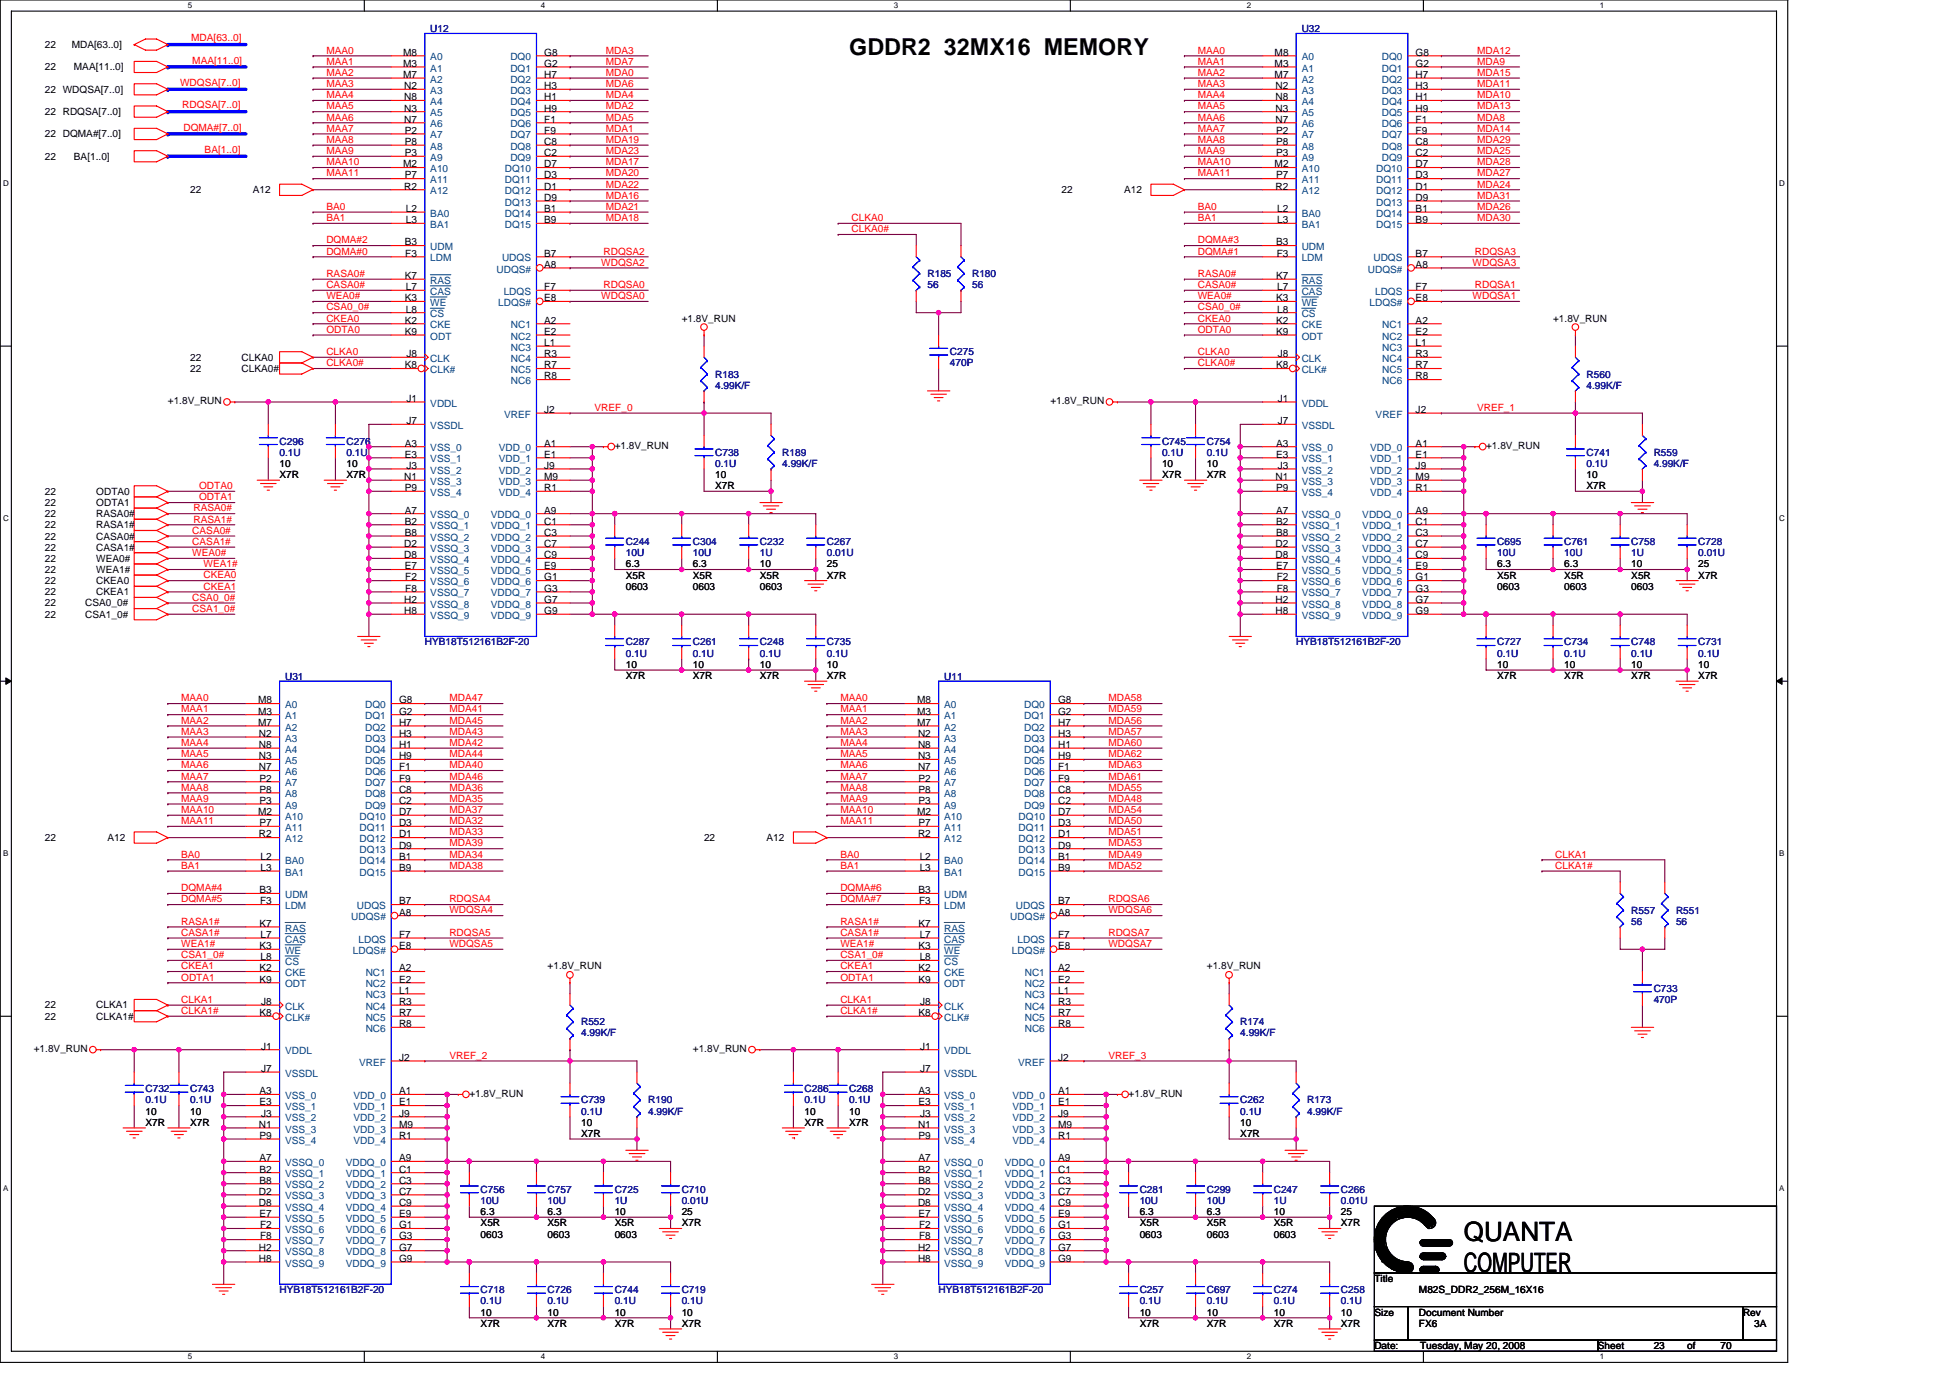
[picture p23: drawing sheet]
<svg xmlns="http://www.w3.org/2000/svg" width="297mm" height="210mm" viewBox="0 0 297 210" stroke-linecap="round" stroke-linejoin="round" font-family="sans-serif">
<defs><g id="words">
<g font-size="4.1">
<text x="223" y="189.1">QUANTA</text>
<text x="223" y="193.8">COMPUTER</text>
</g>
<text font-size="3.6" x="129.4" y="8.4">GDDR2 32MX16 MEMORY</text>
<g font-size="1.5" fill="#000080">
<text x="65.5" y="4.9">U12</text>
<text x="198.3" y="4.9">U32</text>
<text x="141.3" y="42.2">R185</text>
<text x="141.3" y="43.9">56</text>
<text x="148.1" y="42.2">R180</text>
<text x="148.1" y="43.9">56</text>
<text x="108.9" y="57.5">R183</text>
<text x="108.9" y="59.2">4.99K/F</text>
<text x="144.7" y="54.1">C275</text>
<text x="144.7" y="55.8">470P</text>
<text x="241.7" y="57.5">R560</text>
<text x="241.7" y="59.2">4.99K/F</text>
<text x="42.6" y="67.7">C296</text>
<text x="42.6" y="69.4">0.1U</text>
<text x="52.8" y="67.7">C276</text>
<text x="52.8" y="69.4">0.1U</text>
<text x="108.9" y="69.4">C738</text>
<text x="108.9" y="71.1">0.1U</text>
<text x="119.2" y="69.4">R189</text>
<text x="119.2" y="71.1">4.99K/F</text>
<text x="177" y="67.7">C745</text>
<text x="177" y="69.4">0.1U</text>
<text x="183.8" y="67.7">C754</text>
<text x="183.8" y="69.4">0.1U</text>
<text x="241.7" y="69.4">C741</text>
<text x="241.7" y="71.1">0.1U</text>
<text x="251.9" y="69.4">R559</text>
<text x="251.9" y="71.1">4.99K/F</text>
<text x="95.3" y="83.1">C244</text>
<text x="105.5" y="83.1">C304</text>
<text x="115.8" y="83.1">C232</text>
<text x="126" y="83.1">C267</text>
<text x="228.1" y="83.1">C695</text>
<text x="238.3" y="83.1">C761</text>
<text x="248.5" y="83.1">C758</text>
<text x="258.7" y="83.1">C728</text>
<text x="95.3" y="84.8">10U</text>
<text x="105.5" y="84.8">10U</text>
<text x="115.8" y="84.8">1U</text>
<text x="126" y="84.8">0.01U</text>
<text x="228.1" y="84.8">10U</text>
<text x="238.3" y="84.8">10U</text>
<text x="248.5" y="84.8">1U</text>
<text x="258.7" y="84.8">0.01U</text>
<text x="64.7" y="98.4">HYB18T512161B2F-20</text>
<text x="95.3" y="98.4">C287</text>
<text x="95.3" y="100.1">0.1U</text>
<text x="105.5" y="98.4">C261</text>
<text x="105.5" y="100.1">0.1U</text>
<text x="115.8" y="98.4">C248</text>
<text x="115.8" y="100.1">0.1U</text>
<text x="126" y="98.4">C735</text>
<text x="126" y="100.1">0.1U</text>
<text x="197.4" y="98.4">HYB18T512161B2F-20</text>
<text x="228.1" y="98.4">C727</text>
<text x="228.1" y="100.1">0.1U</text>
<text x="238.3" y="98.4">C734</text>
<text x="238.3" y="100.1">0.1U</text>
<text x="248.5" y="98.4">C748</text>
<text x="248.5" y="100.1">0.1U</text>
<text x="258.7" y="98.4">C731</text>
<text x="258.7" y="100.1">0.1U</text>
<text x="43.4" y="103.7">U31</text>
<text x="143.8" y="103.7">U11</text>
<text x="248.5" y="139.2">R557</text>
<text x="248.5" y="140.9">56</text>
<text x="255.3" y="139.2">R551</text>
<text x="255.3" y="140.9">56</text>
<text x="251.9" y="151.1">C733</text>
<text x="251.9" y="152.8">470P</text>
<text x="88.5" y="156.2">R552</text>
<text x="88.5" y="157.9">4.99K/F</text>
<text x="188.9" y="156.2">R174</text>
<text x="188.9" y="157.9">4.99K/F</text>
<text x="22.2" y="166.4">C732</text>
<text x="29" y="166.4">C743</text>
<text x="122.6" y="166.4">C286</text>
<text x="129.4" y="166.4">C268</text>
<text x="22.2" y="168.1">0.1U</text>
<text x="29" y="168.1">0.1U</text>
<text x="88.5" y="168.1">C739</text>
<text x="88.5" y="169.8">0.1U</text>
<text x="98.7" y="168.1">R190</text>
<text x="98.7" y="169.8">4.99K/F</text>
<text x="122.6" y="168.1">0.1U</text>
<text x="129.4" y="168.1">0.1U</text>
<text x="188.9" y="168.1">C262</text>
<text x="188.9" y="169.8">0.1U</text>
<text x="199.1" y="168.1">R173</text>
<text x="199.1" y="169.8">4.99K/F</text>
<text x="73.2" y="181.8">C756</text>
<text x="73.2" y="183.5">10U</text>
<text x="83.4" y="181.8">C757</text>
<text x="83.4" y="183.5">10U</text>
<text x="93.6" y="181.8">C725</text>
<text x="93.6" y="183.5">1U</text>
<text x="103.8" y="181.8">C710</text>
<text x="103.8" y="183.5">0.01U</text>
<text x="173.6" y="181.8">C281</text>
<text x="173.6" y="183.5">10U</text>
<text x="183.8" y="181.8">C299</text>
<text x="183.8" y="183.5">10U</text>
<text x="194" y="181.8">C247</text>
<text x="194" y="183.5">1U</text>
<text x="204.3" y="181.8">C266</text>
<text x="204.3" y="183.5">0.01U</text>
<text x="42.6" y="197.1">HYB18T512161B2F-20</text>
<text x="73.2" y="197.1">C718</text>
<text x="83.4" y="197.1">C726</text>
<text x="93.6" y="197.1">C744</text>
<text x="103.8" y="197.1">C719</text>
<text x="143" y="197.1">HYB18T512161B2F-20</text>
<text x="173.6" y="197.1">C257</text>
<text x="183.8" y="197.1">C697</text>
<text x="194" y="197.1">C274</text>
<text x="204.3" y="197.1">C258</text>
<text x="73.2" y="198.8">0.1U</text>
<text x="83.4" y="198.8">0.1U</text>
<text x="93.6" y="198.8">0.1U</text>
<text x="103.8" y="198.8">0.1U</text>
<text x="173.6" y="198.8">0.1U</text>
<text x="183.8" y="198.8">0.1U</text>
<text x="194" y="198.8">0.1U</text>
<text x="204.3" y="198.8">0.1U</text>
</g>
<g font-size="1.5">
<text x="6.8" y="7.3">22</text>
<text x="6.8" y="10.7">22</text>
<text x="10.9" y="7.3">MDA[63..0]</text>
<text x="11.3" y="10.7">MAA[11..0]</text>
<text x="61.4" y="8.5">M8</text>
<text x="61.4" y="10.2">M3</text>
<text x="61.4" y="11.9">M7</text>
<text x="82.9" y="8.5">G8</text>
<text x="82.9" y="10.2">G2</text>
<text x="82.9" y="11.9">H7</text>
<text x="194.2" y="8.5">M8</text>
<text x="194.2" y="10.2">M3</text>
<text x="194.2" y="11.9">M7</text>
<text x="215.6" y="8.5">G8</text>
<text x="215.6" y="10.2">G2</text>
<text x="215.6" y="11.9">H7</text>
<text x="6.8" y="17.5">22 RDQSA[7..0]</text>
<text x="6.8" y="14.1">22 WDQSA[7..0]</text>
<text x="61.6" y="13.6">N2</text>
<text x="61.6" y="15.3">N8</text>
<text x="61.6" y="17">N3</text>
<text x="82.9" y="13.6">H3</text>
<text x="82.9" y="15.3">H1</text>
<text x="82.9" y="17">H9</text>
<text x="194.3" y="13.6">N2</text>
<text x="194.3" y="15.3">N8</text>
<text x="194.3" y="17">N3</text>
<text x="215.6" y="13.6">H3</text>
<text x="215.6" y="15.3">H1</text>
<text x="215.6" y="17">H9</text>
<text x="6.8" y="20.9">22 DQMA#[7..0]</text>
<text x="61.6" y="18.7">N7</text>
<text x="61.7" y="20.4">P2</text>
<text x="61.7" y="22.1">P8</text>
<text x="61.7" y="23.8">P3</text>
<text x="82.9" y="18.7">F1</text>
<text x="82.9" y="20.4">F9</text>
<text x="82.9" y="22.1">C8</text>
<text x="82.9" y="23.8">C2</text>
<text x="194.3" y="18.7">N7</text>
<text x="194.4" y="20.4">P2</text>
<text x="194.4" y="22.1">P8</text>
<text x="194.4" y="23.8">P3</text>
<text x="215.6" y="18.7">F1</text>
<text x="215.6" y="20.4">F9</text>
<text x="215.6" y="22.1">C8</text>
<text x="215.6" y="23.8">C2</text>
<text x="6.8" y="24.3">22</text>
<text x="11.3" y="24.3">BA[1..0]</text>
<text x="29" y="29.4">22</text>
<text x="38.5" y="29.4">A12</text>
<text x="61.4" y="25.5">M2</text>
<text x="61.6" y="28.9">R2</text>
<text x="61.7" y="27.2">P7</text>
<text x="82.9" y="25.5">D7</text>
<text x="82.9" y="27.2">D3</text>
<text x="82.9" y="28.9">D1</text>
<text x="161.7" y="29.4">22</text>
<text x="171.2" y="29.4">A12</text>
<text x="194.2" y="25.5">M2</text>
<text x="194.3" y="28.9">R2</text>
<text x="194.4" y="27.2">P7</text>
<text x="215.6" y="25.5">D7</text>
<text x="215.6" y="27.2">D3</text>
<text x="215.6" y="28.9">D1</text>
<text x="61.8" y="32.3">L2</text>
<text x="61.8" y="34">L3</text>
<text x="82.9" y="30.6">D9</text>
<text x="82.9" y="32.3">B1</text>
<text x="82.9" y="34">B9</text>
<text x="194.6" y="32.3">L2</text>
<text x="194.6" y="34">L3</text>
<text x="215.6" y="30.6">D9</text>
<text x="215.6" y="32.3">B1</text>
<text x="215.6" y="34">B9</text>
<text x="61.7" y="37.4">B3</text>
<text x="61.7" y="39.1">F3</text>
<text x="82.9" y="40.8">A8</text>
<text x="82.9" y="39.1">B7</text>
<text x="194.4" y="37.4">B3</text>
<text x="194.5" y="39.1">F3</text>
<text x="215.6" y="40.8">A8</text>
<text x="215.6" y="39.1">B7</text>
<text x="61.7" y="42.5">K7</text>
<text x="61.7" y="45.9">K3</text>
<text x="61.8" y="44.2">L7</text>
<text x="61.8" y="47.6">L8</text>
<text x="82.9" y="44.2">F7</text>
<text x="82.9" y="45.9">E8</text>
<text x="194.4" y="42.5">K7</text>
<text x="194.4" y="45.9">K3</text>
<text x="194.6" y="44.2">L7</text>
<text x="194.6" y="47.6">L8</text>
<text x="215.6" y="44.2">F7</text>
<text x="215.6" y="45.9">E8</text>
<text x="61.7" y="49.3">K2</text>
<text x="61.7" y="51">K9</text>
<text x="82.9" y="49.3">A2</text>
<text x="82.9" y="51">E2</text>
<text x="82.9" y="52.7">L1</text>
<text x="103.8" y="49">+1.8V_RUN</text>
<text x="194.4" y="49.3">K2</text>
<text x="194.4" y="51">K9</text>
<text x="215.6" y="49.3">A2</text>
<text x="215.6" y="51">E2</text>
<text x="215.6" y="52.7">L1</text>
<text x="236.6" y="49">+1.8V_RUN</text>
<text x="29" y="55">22</text>
<text x="29" y="56.7">22</text>
<text x="36.8" y="55">CLKA0</text>
<text x="36.8" y="56.7">CLKA0#</text>
<text x="61.7" y="56.1">K8</text>
<text x="61.9" y="54.4">J8</text>
<text x="82.9" y="54.4">R3</text>
<text x="82.9" y="56.1">R7</text>
<text x="82.9" y="57.8">R8</text>
<text x="194.4" y="56.1">K8</text>
<text x="194.6" y="54.4">J8</text>
<text x="215.6" y="54.4">R3</text>
<text x="215.6" y="56.1">R7</text>
<text x="215.6" y="57.8">R8</text>
<text x="25.6" y="61.6">+1.8V_RUN</text>
<text x="61.9" y="61.2">J1</text>
<text x="61.9" y="64.6">J7</text>
<text x="82.9" y="62.9">J2</text>
<text x="160" y="61.6">+1.8V_RUN</text>
<text x="194.6" y="61.2">J1</text>
<text x="194.6" y="64.6">J7</text>
<text x="215.6" y="62.9">J2</text>
<text x="42.6" y="71.1">10</text>
<text x="52.8" y="71.1">10</text>
<text x="61.7" y="69.7">E3</text>
<text x="61.7" y="68.1">A3</text>
<text x="61.9" y="71.4">J3</text>
<text x="82.9" y="68.1">A1</text>
<text x="82.9" y="69.7">E1</text>
<text x="82.9" y="71.4">J9</text>
<text x="93.6" y="68.4">+1.8V_RUN</text>
<text x="177" y="71.1">10</text>
<text x="183.8" y="71.1">10</text>
<text x="194.4" y="69.7">E3</text>
<text x="194.4" y="68.1">A3</text>
<text x="194.6" y="71.4">J3</text>
<text x="215.6" y="68.1">A1</text>
<text x="215.6" y="69.7">E1</text>
<text x="215.6" y="71.4">J9</text>
<text x="226.4" y="68.4">+1.8V_RUN</text>
<text x="6.8" y="75.4">22</text>
<text x="6.8" y="77.1">22</text>
<text x="14.7" y="75.4">ODTA0</text>
<text x="14.7" y="77.1">ODTA1</text>
<text x="42.6" y="72.8">X7R</text>
<text x="52.8" y="72.8">X7R</text>
<text x="61.6" y="73.2">N1</text>
<text x="61.7" y="74.8">P9</text>
<text x="82.9" y="74.8">R1</text>
<text x="82.9" y="73.2">M9</text>
<text x="108.9" y="72.8">10</text>
<text x="108.9" y="74.5">X7R</text>
<text x="177" y="72.8">X7R</text>
<text x="183.8" y="72.8">X7R</text>
<text x="194.3" y="73.2">N1</text>
<text x="194.4" y="74.8">P9</text>
<text x="215.6" y="74.8">R1</text>
<text x="215.6" y="73.2">M9</text>
<text x="241.7" y="72.8">10</text>
<text x="241.7" y="74.5">X7R</text>
<text x="6.8" y="78.8">22</text>
<text x="6.8" y="80.5">22</text>
<text x="6.8" y="82.2">22</text>
<text x="6.8" y="83.9">22</text>
<text x="14.7" y="78.8">RASA0#</text>
<text x="14.7" y="80.5">RASA1#</text>
<text x="14.7" y="82.2">CASA0#</text>
<text x="14.7" y="83.9">CASA1#</text>
<text x="61.6" y="83.4">D2</text>
<text x="61.7" y="78.3">A7</text>
<text x="61.7" y="79.9">B2</text>
<text x="61.7" y="81.7">B8</text>
<text x="82.9" y="78.3">A9</text>
<text x="82.9" y="79.9">C1</text>
<text x="82.9" y="81.7">C3</text>
<text x="82.9" y="83.4">C7</text>
<text x="194.3" y="83.4">D2</text>
<text x="194.4" y="78.3">A7</text>
<text x="194.4" y="79.9">B2</text>
<text x="194.4" y="81.7">B8</text>
<text x="215.6" y="78.3">A9</text>
<text x="215.6" y="79.9">C1</text>
<text x="215.6" y="81.7">C3</text>
<text x="215.6" y="83.4">C7</text>
<text x="6.8" y="87.3">22</text>
<text x="6.8" y="85.6">22</text>
<text x="6.8" y="89">22</text>
<text x="14.7" y="87.3">WEA1#</text>
<text x="14.7" y="85.6">WEA0#</text>
<text x="14.7" y="89">CKEA0</text>
<text x="61.6" y="85.1">D8</text>
<text x="61.7" y="86.8">E7</text>
<text x="61.7" y="88.5">F2</text>
<text x="82.9" y="86.8">E9</text>
<text x="82.9" y="85.1">C9</text>
<text x="82.9" y="88.5">G1</text>
<text x="95.3" y="86.5">6.3</text>
<text x="95.3" y="88.2">X5R</text>
<text x="95.3" y="89.9">0603</text>
<text x="105.5" y="86.5">6.3</text>
<text x="105.5" y="88.2">X5R</text>
<text x="105.5" y="89.9">0603</text>
<text x="115.8" y="86.5">10</text>
<text x="115.8" y="88.2">X5R</text>
<text x="115.8" y="89.9">0603</text>
<text x="126" y="86.5">25</text>
<text x="126" y="88.2">X7R</text>
<text x="194.3" y="85.1">D8</text>
<text x="194.4" y="86.8">E7</text>
<text x="194.5" y="88.5">F2</text>
<text x="215.6" y="86.8">E9</text>
<text x="215.6" y="85.1">C9</text>
<text x="215.6" y="88.5">G1</text>
<text x="228.1" y="86.5">6.3</text>
<text x="228.1" y="88.2">X5R</text>
<text x="228.1" y="89.9">0603</text>
<text x="238.3" y="86.5">6.3</text>
<text x="238.3" y="88.2">X5R</text>
<text x="238.3" y="89.9">0603</text>
<text x="248.5" y="86.5">10</text>
<text x="248.5" y="88.2">X5R</text>
<text x="248.5" y="89.9">0603</text>
<text x="258.7" y="86.5">25</text>
<text x="258.7" y="88.2">X7R</text>
<text x="6.8" y="90.7">22</text>
<text x="6.8" y="94.1">22</text>
<text x="6.8" y="92.4">22</text>
<text x="13" y="94.1">CSA1_0#</text>
<text x="13" y="92.4">CSA0_0#</text>
<text x="14.7" y="90.7">CKEA1</text>
<text x="61.6" y="91.9">H2</text>
<text x="61.6" y="93.6">H8</text>
<text x="61.7" y="90.2">F8</text>
<text x="82.9" y="90.2">G3</text>
<text x="82.9" y="91.9">G7</text>
<text x="82.9" y="93.6">G9</text>
<text x="194.3" y="91.9">H2</text>
<text x="194.3" y="93.6">H8</text>
<text x="194.5" y="90.2">F8</text>
<text x="215.6" y="90.2">G3</text>
<text x="215.6" y="91.9">G7</text>
<text x="215.6" y="93.6">G9</text>
<text x="95.3" y="101.8">10</text>
<text x="105.5" y="101.8">10</text>
<text x="115.8" y="101.8">10</text>
<text x="126" y="101.8">10</text>
<text x="228.1" y="101.8">10</text>
<text x="238.3" y="101.8">10</text>
<text x="248.5" y="101.8">10</text>
<text x="258.7" y="101.8">10</text>
<text x="39.3" y="107.2">M8</text>
<text x="60.8" y="107.2">G8</text>
<text x="95.3" y="103.5">X7R</text>
<text x="105.5" y="103.5">X7R</text>
<text x="115.8" y="103.5">X7R</text>
<text x="126" y="103.5">X7R</text>
<text x="139.7" y="107.2">M8</text>
<text x="161.2" y="107.2">G8</text>
<text x="228.1" y="103.5">X7R</text>
<text x="238.3" y="103.5">X7R</text>
<text x="248.5" y="103.5">X7R</text>
<text x="258.7" y="103.5">X7R</text>
<text x="39.3" y="108.9">M3</text>
<text x="39.3" y="110.6">M7</text>
<text x="39.5" y="112.3">N2</text>
<text x="39.5" y="114">N8</text>
<text x="60.8" y="108.9">G2</text>
<text x="60.8" y="110.6">H7</text>
<text x="60.8" y="112.3">H3</text>
<text x="60.8" y="114">H1</text>
<text x="139.7" y="108.9">M3</text>
<text x="139.7" y="110.6">M7</text>
<text x="139.8" y="112.3">N2</text>
<text x="139.8" y="114">N8</text>
<text x="161.2" y="108.9">G2</text>
<text x="161.2" y="110.6">H7</text>
<text x="161.2" y="112.3">H3</text>
<text x="161.2" y="114">H1</text>
<text x="39.5" y="115.7">N3</text>
<text x="39.5" y="117.4">N7</text>
<text x="39.5" y="119.1">P2</text>
<text x="60.8" y="115.7">H9</text>
<text x="60.8" y="117.4">F1</text>
<text x="60.8" y="119.1">F9</text>
<text x="139.8" y="115.7">N3</text>
<text x="139.8" y="117.4">N7</text>
<text x="139.9" y="119.1">P2</text>
<text x="161.2" y="115.7">H9</text>
<text x="161.2" y="117.4">F1</text>
<text x="161.2" y="119.1">F9</text>
<text x="39.3" y="124.2">M2</text>
<text x="39.5" y="120.8">P8</text>
<text x="39.5" y="122.5">P3</text>
<text x="39.5" y="125.9">P7</text>
<text x="60.8" y="120.8">C8</text>
<text x="60.8" y="122.5">C2</text>
<text x="60.8" y="124.2">D7</text>
<text x="60.8" y="125.9">D3</text>
<text x="139.7" y="124.2">M2</text>
<text x="139.9" y="120.8">P8</text>
<text x="139.9" y="122.5">P3</text>
<text x="139.9" y="125.9">P7</text>
<text x="161.2" y="120.8">C8</text>
<text x="161.2" y="122.5">C2</text>
<text x="161.2" y="124.2">D7</text>
<text x="161.2" y="125.9">D3</text>
<text x="6.8" y="128.1">22</text>
<text x="16.4" y="128.1">A12</text>
<text x="39.5" y="127.6">R2</text>
<text x="39.7" y="131">L2</text>
<text x="60.8" y="127.6">D1</text>
<text x="60.8" y="129.3">D9</text>
<text x="60.8" y="131">B1</text>
<text x="107.2" y="128.1">22</text>
<text x="116.8" y="128.1">A12</text>
<text x="139.8" y="127.6">R2</text>
<text x="140.1" y="131">L2</text>
<text x="161.2" y="127.6">D1</text>
<text x="161.2" y="129.3">D9</text>
<text x="161.2" y="131">B1</text>
<text x="39.5" y="136.1">B3</text>
<text x="39.6" y="137.8">F3</text>
<text x="39.7" y="132.7">L3</text>
<text x="60.8" y="132.7">B9</text>
<text x="60.8" y="137.8">B7</text>
<text x="139.9" y="136.1">B3</text>
<text x="140" y="137.8">F3</text>
<text x="140.1" y="132.7">L3</text>
<text x="161.2" y="132.7">B9</text>
<text x="161.2" y="137.8">B7</text>
<text x="39.5" y="141.2">K7</text>
<text x="39.7" y="142.9">L7</text>
<text x="60.8" y="142.9">F7</text>
<text x="60.8" y="139.5">A8</text>
<text x="139.9" y="141.2">K7</text>
<text x="140.1" y="142.9">L7</text>
<text x="161.2" y="142.9">F7</text>
<text x="161.2" y="139.5">A8</text>
<text x="39.5" y="148">K2</text>
<text x="39.5" y="149.7">K9</text>
<text x="39.5" y="144.6">K3</text>
<text x="39.7" y="146.3">L8</text>
<text x="60.8" y="144.6">E8</text>
<text x="60.8" y="148">A2</text>
<text x="60.8" y="149.7">E2</text>
<text x="83.4" y="147.7">+1.8V_RUN</text>
<text x="139.9" y="144.6">K3</text>
<text x="139.9" y="148">K2</text>
<text x="139.9" y="149.7">K9</text>
<text x="140.1" y="146.3">L8</text>
<text x="161.2" y="144.6">E8</text>
<text x="161.2" y="148">A2</text>
<text x="161.2" y="149.7">E2</text>
<text x="183.8" y="147.7">+1.8V_RUN</text>
<text x="6.8" y="153.7">22</text>
<text x="6.8" y="155.4">22</text>
<text x="14.7" y="153.7">CLKA1</text>
<text x="14.7" y="155.4">CLKA1#</text>
<text x="39.5" y="154.8">K8</text>
<text x="39.8" y="153.1">J8</text>
<text x="60.8" y="151.4">L1</text>
<text x="60.8" y="153.1">R3</text>
<text x="60.8" y="154.8">R7</text>
<text x="139.9" y="154.8">K8</text>
<text x="140.2" y="153.1">J8</text>
<text x="161.2" y="151.4">L1</text>
<text x="161.2" y="153.1">R3</text>
<text x="161.2" y="154.8">R7</text>
<text x="5.1" y="160.3">+1.8V_RUN</text>
<text x="39.8" y="159.9">J1</text>
<text x="60.8" y="156.5">R8</text>
<text x="60.8" y="161.6">J2</text>
<text x="105.5" y="160.3">+1.8V_RUN</text>
<text x="140.2" y="159.9">J1</text>
<text x="161.2" y="156.5">R8</text>
<text x="161.2" y="161.6">J2</text>
<text x="39.5" y="166.8">A3</text>
<text x="39.8" y="163.3">J7</text>
<text x="60.8" y="166.8">A1</text>
<text x="71.5" y="167.1">+1.8V_RUN</text>
<text x="139.9" y="166.8">A3</text>
<text x="140.2" y="163.3">J7</text>
<text x="161.2" y="166.8">A1</text>
<text x="171.9" y="167.1">+1.8V_RUN</text>
<text x="22.2" y="169.8">10</text>
<text x="22.2" y="171.6">X7R</text>
<text x="29" y="169.8">10</text>
<text x="29" y="171.6">X7R</text>
<text x="39.5" y="171.9">N1</text>
<text x="39.5" y="168.4">E3</text>
<text x="39.5" y="173.5">P9</text>
<text x="39.8" y="170.2">J3</text>
<text x="60.8" y="173.5">R1</text>
<text x="60.8" y="168.4">E1</text>
<text x="60.8" y="170.2">J9</text>
<text x="60.8" y="171.9">M9</text>
<text x="88.5" y="171.6">10</text>
<text x="88.5" y="173.2">X7R</text>
<text x="122.6" y="169.8">10</text>
<text x="122.6" y="171.6">X7R</text>
<text x="129.4" y="169.8">10</text>
<text x="129.4" y="171.6">X7R</text>
<text x="139.8" y="171.9">N1</text>
<text x="139.9" y="168.4">E3</text>
<text x="139.9" y="173.5">P9</text>
<text x="140.2" y="170.2">J3</text>
<text x="161.2" y="173.5">R1</text>
<text x="161.2" y="168.4">E1</text>
<text x="161.2" y="170.2">J9</text>
<text x="161.2" y="171.9">M9</text>
<text x="188.9" y="171.6">10</text>
<text x="188.9" y="173.2">X7R</text>
<text x="39.5" y="177">A7</text>
<text x="39.5" y="178.7">B2</text>
<text x="60.8" y="177">A9</text>
<text x="60.8" y="178.7">C1</text>
<text x="139.9" y="177">A7</text>
<text x="139.9" y="178.7">B2</text>
<text x="161.2" y="177">A9</text>
<text x="161.2" y="178.7">C1</text>
<text x="39.5" y="182.1">D2</text>
<text x="39.5" y="183.8">D8</text>
<text x="39.5" y="180.4">B8</text>
<text x="39.5" y="185.5">E7</text>
<text x="60.8" y="185.5">E9</text>
<text x="60.8" y="180.4">C3</text>
<text x="60.8" y="182.1">C7</text>
<text x="60.8" y="183.8">C9</text>
<text x="73.2" y="185.2">6.3</text>
<text x="83.4" y="185.2">6.3</text>
<text x="93.6" y="185.2">10</text>
<text x="103.8" y="185.2">25</text>
<text x="139.8" y="182.1">D2</text>
<text x="139.8" y="183.8">D8</text>
<text x="139.9" y="180.4">B8</text>
<text x="139.9" y="185.5">E7</text>
<text x="161.2" y="185.5">E9</text>
<text x="161.2" y="180.4">C3</text>
<text x="161.2" y="182.1">C7</text>
<text x="161.2" y="183.8">C9</text>
<text x="173.6" y="185.2">6.3</text>
<text x="183.8" y="185.2">6.3</text>
<text x="194" y="185.2">10</text>
<text x="204.3" y="185.2">25</text>
<text x="39.5" y="190.6">H2</text>
<text x="39.6" y="187.2">F2</text>
<text x="39.6" y="188.9">F8</text>
<text x="60.8" y="187.2">G1</text>
<text x="60.8" y="188.9">G3</text>
<text x="60.8" y="190.6">G7</text>
<text x="73.2" y="186.9">X5R</text>
<text x="73.2" y="188.6">0603</text>
<text x="83.4" y="186.9">X5R</text>
<text x="83.4" y="188.6">0603</text>
<text x="93.6" y="186.9">X5R</text>
<text x="93.6" y="188.6">0603</text>
<text x="103.8" y="186.9">X7R</text>
<text x="139.8" y="190.6">H2</text>
<text x="140" y="187.2">F2</text>
<text x="140" y="188.9">F8</text>
<text x="161.2" y="187.2">G1</text>
<text x="161.2" y="188.9">G3</text>
<text x="161.2" y="190.6">G7</text>
<text x="173.6" y="186.9">X5R</text>
<text x="173.6" y="188.6">0603</text>
<text x="183.8" y="186.9">X5R</text>
<text x="183.8" y="188.6">0603</text>
<text x="194" y="186.9">X5R</text>
<text x="194" y="188.6">0603</text>
<text x="204.3" y="186.9">X7R</text>
<text x="39.5" y="192.3">H8</text>
<text x="60.8" y="192.3">G9</text>
<text x="139.8" y="192.3">H8</text>
<text x="161.2" y="192.3">G9</text>
<text x="209.4" y="195.4">Title</text>
<text x="216.2" y="197.1">M82S_DDR2_256M_16X16</text>
<text x="73.2" y="200.5">10</text>
<text x="73.2" y="202.2">X7R</text>
<text x="83.4" y="200.5">10</text>
<text x="83.4" y="202.2">X7R</text>
<text x="93.6" y="200.5">10</text>
<text x="93.6" y="202.2">X7R</text>
<text x="103.8" y="200.5">10</text>
<text x="103.8" y="202.2">X7R</text>
<text x="173.6" y="200.5">10</text>
<text x="173.6" y="202.2">X7R</text>
<text x="183.8" y="200.5">10</text>
<text x="183.8" y="202.2">X7R</text>
<text x="194" y="200.5">10</text>
<text x="194" y="202.2">X7R</text>
<text x="204.3" y="200.5">10</text>
<text x="204.3" y="202.2">X7R</text>
<text x="209.4" y="200.5">Size</text>
<text x="216.2" y="200.5">Document Number</text>
<text x="216.2" y="202.2">FX6</text>
<text x="265.5" y="200.5">Rev</text>
<text x="267.2" y="202.2">3A</text>
<text x="209.4" y="205.6">Date:</text>
<text x="216.3" y="205.6">Tuesday, May 20, 2008</text>
<text x="243.4" y="205.6">Sheet</text>
<text x="251.9" y="205.6">23</text>
<text x="257" y="205.6">of</text>
<text x="262.1" y="205.6">70</text>
</g>
<g font-size="1.5" fill="#f00">
<text x="29.1" y="6.3">MDA[63..0]</text>
<text x="29.3" y="9.7">MAA[11..0]</text>
<text x="49.7" y="11.6">MAA2</text>
<text x="49.7" y="9.9">MAA1</text>
<text x="49.7" y="8.2">MAA0</text>
<text x="92.3" y="8.2">MDA3</text>
<text x="92.3" y="9.9">MDA7</text>
<text x="92.3" y="11.6">MDA0</text>
<text x="182.5" y="11.6">MAA2</text>
<text x="182.5" y="9.9">MAA1</text>
<text x="182.5" y="8.2">MAA0</text>
<text x="225" y="9.9">MDA9</text>
<text x="225" y="11.6">MDA15</text>
<text x="225" y="8.2">MDA12</text>
<text x="27.4" y="13.1">WDQSA[7..0]</text>
<text x="27.8" y="16.5">RDQSA[7..0]</text>
<text x="49.7" y="13.3">MAA3</text>
<text x="49.7" y="15">MAA4</text>
<text x="49.7" y="16.7">MAA5</text>
<text x="92.3" y="16.7">MDA2</text>
<text x="92.3" y="15">MDA4</text>
<text x="92.3" y="13.3">MDA6</text>
<text x="182.5" y="13.3">MAA3</text>
<text x="182.5" y="15">MAA4</text>
<text x="182.5" y="16.7">MAA5</text>
<text x="225" y="16.7">MDA13</text>
<text x="225" y="15">MDA10</text>
<text x="225" y="13.3">MDA11</text>
<text x="27.9" y="19.9">DQMA#[7..0]</text>
<text x="31.2" y="23.3">BA[1..0]</text>
<text x="49.7" y="21.8">MAA8</text>
<text x="49.7" y="20.1">MAA7</text>
<text x="49.7" y="23.5">MAA9</text>
<text x="49.7" y="18.4">MAA6</text>
<text x="92.3" y="21.8">MDA19</text>
<text x="92.3" y="20.1">MDA1</text>
<text x="92.3" y="18.4">MDA5</text>
<text x="92.3" y="23.5">MDA23</text>
<text x="182.5" y="21.8">MAA8</text>
<text x="182.5" y="20.1">MAA7</text>
<text x="182.5" y="23.5">MAA9</text>
<text x="182.5" y="18.4">MAA6</text>
<text x="225" y="21.8">MDA29</text>
<text x="225" y="20.1">MDA14</text>
<text x="225" y="18.4">MDA8</text>
<text x="225" y="23.5">MDA25</text>
<text x="49.7" y="25.2">MAA10</text>
<text x="49.7" y="26.9">MAA11</text>
<text x="92.3" y="26.9">MDA20</text>
<text x="92.3" y="25.2">MDA17</text>
<text x="92.3" y="28.6">MDA22</text>
<text x="182.5" y="26.9">MAA11</text>
<text x="182.5" y="25.2">MAA10</text>
<text x="225" y="25.2">MDA28</text>
<text x="225" y="26.9">MDA27</text>
<text x="225" y="28.6">MDA24</text>
<text x="49.7" y="32">BA0</text>
<text x="49.7" y="33.7">BA1</text>
<text x="92.3" y="30.3">MDA16</text>
<text x="92.3" y="33.7">MDA18</text>
<text x="92.3" y="32">MDA21</text>
<text x="129.7" y="33.7">CLKA0</text>
<text x="129.7" y="35.4">CLKA0#</text>
<text x="182.5" y="32">BA0</text>
<text x="182.5" y="33.7">BA1</text>
<text x="225" y="30.3">MDA31</text>
<text x="225" y="33.7">MDA30</text>
<text x="225" y="32">MDA26</text>
<text x="49.7" y="37.1">DQMA#2</text>
<text x="49.7" y="38.8">DQMA#0</text>
<text x="91.6" y="40.5">WDQSA2</text>
<text x="91.9" y="38.8">RDQSA2</text>
<text x="182.5" y="37.1">DQMA#3</text>
<text x="182.5" y="38.8">DQMA#1</text>
<text x="224.3" y="40.5">WDQSA3</text>
<text x="224.7" y="38.8">RDQSA3</text>
<text x="49.7" y="45.6">WEA0#</text>
<text x="49.7" y="42.2">RASA0#</text>
<text x="49.7" y="47.3">CSA0_0#</text>
<text x="49.7" y="43.9">CASA0#</text>
<text x="91.6" y="45.6">WDQSA0</text>
<text x="91.9" y="43.9">RDQSA0</text>
<text x="182.5" y="43.9">CASA0#</text>
<text x="182.5" y="45.6">WEA0#</text>
<text x="182.5" y="42.2">RASA0#</text>
<text x="182.5" y="47.3">CSA0_0#</text>
<text x="224.3" y="45.6">WDQSA1</text>
<text x="224.7" y="43.9">RDQSA1</text>
<text x="49.7" y="49">CKEA0</text>
<text x="49.7" y="50.7">ODTA0</text>
<text x="182.5" y="50.7">ODTA0</text>
<text x="182.5" y="49">CKEA0</text>
<text x="49.7" y="54.1">CLKA0</text>
<text x="49.7" y="55.8">CLKA0#</text>
<text x="182.5" y="54.1">CLKA0</text>
<text x="182.5" y="55.8">CLKA0#</text>
<text x="90.6" y="62.6">VREF_0</text>
<text x="225" y="62.6">VREF_1</text>
<text x="29.5" y="77.9">RASA0#</text>
<text x="30.3" y="74.5">ODTA0</text>
<text x="30.3" y="76.2">ODTA1</text>
<text x="29.3" y="83">CASA1#</text>
<text x="29.3" y="81.3">CASA0#</text>
<text x="29.5" y="79.6">RASA1#</text>
<text x="29.3" y="84.8">WEA0#</text>
<text x="31" y="88.1">CKEA0</text>
<text x="31" y="86.4">WEA1#</text>
<text x="31" y="89.9">CKEA1</text>
<text x="29.3" y="93.3">CSA1_0#</text>
<text x="29.3" y="91.5">CSA0_0#</text>
<text x="27.6" y="106.9">MAA0</text>
<text x="68.4" y="106.9">MDA47</text>
<text x="128" y="106.9">MAA0</text>
<text x="168.8" y="106.9">MDA58</text>
<text x="27.6" y="110.3">MAA2</text>
<text x="27.6" y="108.6">MAA1</text>
<text x="27.6" y="112">MAA3</text>
<text x="27.6" y="113.7">MAA4</text>
<text x="68.4" y="112">MDA43</text>
<text x="68.4" y="113.7">MDA42</text>
<text x="68.4" y="108.6">MDA41</text>
<text x="68.4" y="110.3">MDA45</text>
<text x="128" y="110.3">MAA2</text>
<text x="128" y="108.6">MAA1</text>
<text x="128" y="112">MAA3</text>
<text x="128" y="113.7">MAA4</text>
<text x="168.8" y="112">MDA57</text>
<text x="168.8" y="113.7">MDA60</text>
<text x="168.8" y="110.3">MDA56</text>
<text x="168.8" y="108.6">MDA59</text>
<text x="27.6" y="115.4">MAA5</text>
<text x="27.6" y="118.8">MAA7</text>
<text x="27.6" y="117.1">MAA6</text>
<text x="68.4" y="115.4">MDA44</text>
<text x="68.4" y="117.1">MDA40</text>
<text x="68.4" y="118.8">MDA46</text>
<text x="128" y="115.4">MAA5</text>
<text x="128" y="118.8">MAA7</text>
<text x="128" y="117.1">MAA6</text>
<text x="168.8" y="118.8">MDA61</text>
<text x="168.8" y="117.1">MDA63</text>
<text x="168.8" y="115.4">MDA62</text>
<text x="27.6" y="125.6">MAA11</text>
<text x="27.6" y="120.5">MAA8</text>
<text x="27.6" y="123.9">MAA10</text>
<text x="27.6" y="122.2">MAA9</text>
<text x="68.4" y="123.9">MDA37</text>
<text x="68.4" y="122.2">MDA35</text>
<text x="68.4" y="125.6">MDA32</text>
<text x="68.4" y="120.5">MDA36</text>
<text x="128" y="125.6">MAA11</text>
<text x="128" y="120.5">MAA8</text>
<text x="128" y="123.9">MAA10</text>
<text x="128" y="122.2">MAA9</text>
<text x="168.8" y="120.5">MDA55</text>
<text x="168.8" y="125.6">MDA50</text>
<text x="168.8" y="123.9">MDA54</text>
<text x="168.8" y="122.2">MDA48</text>
<text x="27.6" y="130.7">BA0</text>
<text x="68.4" y="130.7">MDA34</text>
<text x="68.4" y="127.3">MDA33</text>
<text x="68.4" y="129">MDA39</text>
<text x="128" y="130.7">BA0</text>
<text x="168.8" y="130.7">MDA49</text>
<text x="168.8" y="127.3">MDA51</text>
<text x="168.8" y="129">MDA53</text>
<text x="236.9" y="130.7">CLKA1</text>
<text x="27.6" y="135.8">DQMA#4</text>
<text x="27.6" y="137.5">DQMA#5</text>
<text x="27.6" y="132.4">BA1</text>
<text x="68.4" y="137.5">RDQSA4</text>
<text x="68.4" y="132.4">MDA38</text>
<text x="128" y="132.4">BA1</text>
<text x="128" y="137.5">DQMA#7</text>
<text x="128" y="135.8">DQMA#6</text>
<text x="168.8" y="132.4">MDA52</text>
<text x="168.8" y="137.5">RDQSA6</text>
<text x="236.9" y="132.4">CLKA1#</text>
<text x="27.6" y="142.6">CASA1#</text>
<text x="27.6" y="140.9">RASA1#</text>
<text x="68.4" y="142.6">RDQSA5</text>
<text x="68.4" y="139.2">WDQSA4</text>
<text x="128" y="142.6">CASA1#</text>
<text x="128" y="140.9">RASA1#</text>
<text x="168.8" y="142.6">RDQSA7</text>
<text x="168.8" y="139.2">WDQSA6</text>
<text x="27.6" y="149.4">ODTA1</text>
<text x="27.6" y="144.3">WEA1#</text>
<text x="27.6" y="147.7">CKEA1</text>
<text x="27.6" y="146">CSA1_0#</text>
<text x="68.4" y="144.3">WDQSA5</text>
<text x="128" y="149.4">ODTA1</text>
<text x="128" y="144.3">WEA1#</text>
<text x="128" y="147.7">CKEA1</text>
<text x="128" y="146">CSA1_0#</text>
<text x="168.8" y="144.3">WDQSA7</text>
<text x="27.6" y="152.8">CLKA1</text>
<text x="27.6" y="154.5">CLKA1#</text>
<text x="128" y="152.8">CLKA1</text>
<text x="128" y="154.5">CLKA1#</text>
<text x="68.4" y="161.3">VREF_2</text>
<text x="168.8" y="161.3">VREF_3</text>
</g>
<g font-size="1.5" fill="#004080">
<text x="65.5" y="9.2">A0</text>
<text x="65.5" y="10.9">A1</text>
<text x="77.7" y="9.2">DQ0</text>
<text x="77.7" y="10.9">DQ1</text>
<text x="198.3" y="9.2">A0</text>
<text x="198.3" y="10.9">A1</text>
<text x="210.5" y="9.2">DQ0</text>
<text x="210.5" y="10.9">DQ1</text>
<text x="65.5" y="12.6">A2</text>
<text x="65.5" y="14.3">A3</text>
<text x="65.5" y="16">A4</text>
<text x="65.5" y="17.7">A5</text>
<text x="77.7" y="12.6">DQ2</text>
<text x="77.7" y="14.3">DQ3</text>
<text x="77.7" y="16">DQ4</text>
<text x="77.7" y="17.7">DQ5</text>
<text x="198.3" y="12.6">A2</text>
<text x="198.3" y="14.3">A3</text>
<text x="198.3" y="16">A4</text>
<text x="198.3" y="17.7">A5</text>
<text x="210.5" y="12.6">DQ2</text>
<text x="210.5" y="14.3">DQ3</text>
<text x="210.5" y="16">DQ4</text>
<text x="210.5" y="17.7">DQ5</text>
<text x="65.5" y="19.4">A6</text>
<text x="65.5" y="21.1">A7</text>
<text x="65.5" y="22.8">A8</text>
<text x="77.7" y="19.4">DQ6</text>
<text x="77.7" y="21.1">DQ7</text>
<text x="77.7" y="22.8">DQ8</text>
<text x="198.3" y="19.4">A6</text>
<text x="198.3" y="21.1">A7</text>
<text x="198.3" y="22.8">A8</text>
<text x="210.5" y="19.4">DQ6</text>
<text x="210.5" y="21.1">DQ7</text>
<text x="210.5" y="22.8">DQ8</text>
<text x="65.5" y="24.5">A9</text>
<text x="65.5" y="27.9">A11</text>
<text x="65.5" y="26.2">A10</text>
<text x="65.5" y="29.6">A12</text>
<text x="76.9" y="26.2">DQ10</text>
<text x="76.9" y="27.9">DQ11</text>
<text x="76.9" y="29.6">DQ12</text>
<text x="77.7" y="24.5">DQ9</text>
<text x="198.3" y="24.5">A9</text>
<text x="198.3" y="27.9">A11</text>
<text x="198.3" y="26.2">A10</text>
<text x="198.3" y="29.6">A12</text>
<text x="209.6" y="26.2">DQ10</text>
<text x="209.6" y="27.9">DQ11</text>
<text x="209.6" y="29.6">DQ12</text>
<text x="210.5" y="24.5">DQ9</text>
<text x="65.5" y="33">BA0</text>
<text x="65.5" y="34.7">BA1</text>
<text x="76.9" y="31.3">DQ13</text>
<text x="76.9" y="33">DQ14</text>
<text x="76.9" y="34.7">DQ15</text>
<text x="198.3" y="33">BA0</text>
<text x="198.3" y="34.7">BA1</text>
<text x="209.6" y="31.3">DQ13</text>
<text x="209.6" y="33">DQ14</text>
<text x="209.6" y="34.7">DQ15</text>
<text x="65.5" y="38.1">UDM</text>
<text x="65.5" y="39.8">LDM</text>
<text x="75.6" y="41.5">UDQS#</text>
<text x="76.5" y="39.8">UDQS</text>
<text x="198.3" y="38.1">UDM</text>
<text x="198.3" y="39.8">LDM</text>
<text x="208.4" y="41.5">UDQS#</text>
<text x="209.2" y="39.8">UDQS</text>
<text x="65.5" y="43.2">RAS</text>
<text x="65.5" y="44.9">CAS</text>
<text x="65.5" y="46.6">WE</text>
<text x="75.9" y="46.6">LDQS#</text>
<text x="76.7" y="44.9">LDQS</text>
<text x="198.3" y="43.2">RAS</text>
<text x="198.3" y="44.9">CAS</text>
<text x="198.3" y="46.6">WE</text>
<text x="208.6" y="46.6">LDQS#</text>
<text x="209.5" y="44.9">LDQS</text>
<text x="65.5" y="48.3">CS</text>
<text x="65.5" y="50">CKE</text>
<text x="65.5" y="51.8">ODT</text>
<text x="77.8" y="50">NC1</text>
<text x="77.8" y="51.8">NC2</text>
<text x="77.8" y="53.4">NC3</text>
<text x="198.3" y="48.3">CS</text>
<text x="198.3" y="50">CKE</text>
<text x="198.3" y="51.8">ODT</text>
<text x="210.6" y="50">NC1</text>
<text x="210.6" y="51.8">NC2</text>
<text x="210.6" y="53.4">NC3</text>
<text x="65.5" y="55.1">CLK</text>
<text x="65.5" y="56.9">CLK#</text>
<text x="77.8" y="55.1">NC4</text>
<text x="77.8" y="56.9">NC5</text>
<text x="77.8" y="58.5">NC6</text>
<text x="198.3" y="55.1">CLK</text>
<text x="198.3" y="56.9">CLK#</text>
<text x="210.6" y="55.1">NC4</text>
<text x="210.6" y="56.9">NC5</text>
<text x="210.6" y="58.5">NC6</text>
<text x="65.5" y="62">VDDL</text>
<text x="65.5" y="65.4">VSSDL</text>
<text x="76.8" y="63.6">VREF</text>
<text x="198.3" y="62">VDDL</text>
<text x="198.3" y="65.4">VSSDL</text>
<text x="209.5" y="63.6">VREF</text>
<text x="65.5" y="70.5">VSS_1</text>
<text x="65.5" y="68.8">VSS_0</text>
<text x="76" y="68.8">VDD_0</text>
<text x="76" y="70.5">VDD_1</text>
<text x="198.3" y="70.5">VSS_1</text>
<text x="198.3" y="68.8">VSS_0</text>
<text x="208.7" y="68.8">VDD_0</text>
<text x="208.7" y="70.5">VDD_1</text>
<text x="65.5" y="73.9">VSS_3</text>
<text x="65.5" y="72.2">VSS_2</text>
<text x="65.5" y="75.6">VSS_4</text>
<text x="76" y="75.6">VDD_4</text>
<text x="76" y="72.2">VDD_2</text>
<text x="76" y="73.9">VDD_3</text>
<text x="198.3" y="73.9">VSS_3</text>
<text x="198.3" y="72.2">VSS_2</text>
<text x="198.3" y="75.6">VSS_4</text>
<text x="208.7" y="75.6">VDD_4</text>
<text x="208.7" y="72.2">VDD_2</text>
<text x="208.7" y="73.9">VDD_3</text>
<text x="65.5" y="79">VSSQ_0</text>
<text x="65.5" y="80.7">VSSQ_1</text>
<text x="65.5" y="82.4">VSSQ_2</text>
<text x="74.8" y="79">VDDQ_0</text>
<text x="74.8" y="80.7">VDDQ_1</text>
<text x="74.8" y="82.4">VDDQ_2</text>
<text x="198.3" y="79">VSSQ_0</text>
<text x="198.3" y="80.7">VSSQ_1</text>
<text x="198.3" y="82.4">VSSQ_2</text>
<text x="207.5" y="79">VDDQ_0</text>
<text x="207.5" y="80.7">VDDQ_1</text>
<text x="207.5" y="82.4">VDDQ_2</text>
<text x="65.5" y="84.1">VSSQ_3</text>
<text x="65.5" y="85.8">VSSQ_4</text>
<text x="65.5" y="87.5">VSSQ_5</text>
<text x="65.5" y="89.2">VSSQ_6</text>
<text x="74.8" y="87.5">VDDQ_5</text>
<text x="74.8" y="84.1">VDDQ_3</text>
<text x="74.8" y="85.8">VDDQ_4</text>
<text x="74.8" y="89.2">VDDQ_6</text>
<text x="198.3" y="84.1">VSSQ_3</text>
<text x="198.3" y="85.8">VSSQ_4</text>
<text x="198.3" y="87.5">VSSQ_5</text>
<text x="198.3" y="89.2">VSSQ_6</text>
<text x="207.5" y="87.5">VDDQ_5</text>
<text x="207.5" y="84.1">VDDQ_3</text>
<text x="207.5" y="85.8">VDDQ_4</text>
<text x="207.5" y="89.2">VDDQ_6</text>
<text x="65.5" y="90.9">VSSQ_7</text>
<text x="65.5" y="92.6">VSSQ_8</text>
<text x="65.5" y="94.3">VSSQ_9</text>
<text x="74.8" y="90.9">VDDQ_7</text>
<text x="74.8" y="92.6">VDDQ_8</text>
<text x="74.8" y="94.3">VDDQ_9</text>
<text x="198.3" y="90.9">VSSQ_7</text>
<text x="198.3" y="92.6">VSSQ_8</text>
<text x="198.3" y="94.3">VSSQ_9</text>
<text x="207.5" y="90.9">VDDQ_7</text>
<text x="207.5" y="92.6">VDDQ_8</text>
<text x="207.5" y="94.3">VDDQ_9</text>
<text x="43.4" y="107.9">A0</text>
<text x="55.6" y="107.9">DQ0</text>
<text x="143.8" y="107.9">A0</text>
<text x="156" y="107.9">DQ0</text>
<text x="43.4" y="109.6">A1</text>
<text x="43.4" y="111.3">A2</text>
<text x="43.4" y="113">A3</text>
<text x="55.6" y="109.6">DQ1</text>
<text x="55.6" y="111.3">DQ2</text>
<text x="55.6" y="113">DQ3</text>
<text x="143.8" y="109.6">A1</text>
<text x="143.8" y="111.3">A2</text>
<text x="143.8" y="113">A3</text>
<text x="156" y="109.6">DQ1</text>
<text x="156" y="111.3">DQ2</text>
<text x="156" y="113">DQ3</text>
<text x="43.4" y="114.7">A4</text>
<text x="43.4" y="116.4">A5</text>
<text x="43.4" y="118.1">A6</text>
<text x="43.4" y="119.8">A7</text>
<text x="55.6" y="114.7">DQ4</text>
<text x="55.6" y="116.4">DQ5</text>
<text x="55.6" y="118.1">DQ6</text>
<text x="55.6" y="119.8">DQ7</text>
<text x="143.8" y="114.7">A4</text>
<text x="143.8" y="116.4">A5</text>
<text x="143.8" y="118.1">A6</text>
<text x="143.8" y="119.8">A7</text>
<text x="156" y="114.7">DQ4</text>
<text x="156" y="116.4">DQ5</text>
<text x="156" y="118.1">DQ6</text>
<text x="156" y="119.8">DQ7</text>
<text x="43.4" y="121.5">A8</text>
<text x="43.4" y="123.2">A9</text>
<text x="43.4" y="124.9">A10</text>
<text x="54.8" y="124.9">DQ10</text>
<text x="55.6" y="121.5">DQ8</text>
<text x="55.6" y="123.2">DQ9</text>
<text x="143.8" y="121.5">A8</text>
<text x="143.8" y="123.2">A9</text>
<text x="143.8" y="124.9">A10</text>
<text x="155.2" y="124.9">DQ10</text>
<text x="156" y="121.5">DQ8</text>
<text x="156" y="123.2">DQ9</text>
<text x="43.4" y="131.7">BA0</text>
<text x="43.4" y="126.6">A11</text>
<text x="43.4" y="128.3">A12</text>
<text x="54.8" y="126.6">DQ11</text>
<text x="54.8" y="128.3">DQ12</text>
<text x="54.8" y="130">DQ13</text>
<text x="54.8" y="131.7">DQ14</text>
<text x="143.8" y="131.7">BA0</text>
<text x="143.8" y="126.6">A11</text>
<text x="143.8" y="128.3">A12</text>
<text x="155.2" y="126.6">DQ11</text>
<text x="155.2" y="128.3">DQ12</text>
<text x="155.2" y="130">DQ13</text>
<text x="155.2" y="131.7">DQ14</text>
<text x="43.4" y="133.4">BA1</text>
<text x="43.4" y="136.8">UDM</text>
<text x="54.8" y="133.4">DQ15</text>
<text x="143.8" y="133.4">BA1</text>
<text x="143.8" y="136.8">UDM</text>
<text x="155.2" y="133.4">DQ15</text>
<text x="43.4" y="138.5">LDM</text>
<text x="43.4" y="141.9">RAS</text>
<text x="43.4" y="143.6">CAS</text>
<text x="53.5" y="140.2">UDQS#</text>
<text x="54.4" y="138.5">UDQS</text>
<text x="54.6" y="143.6">LDQS</text>
<text x="143.8" y="138.5">LDM</text>
<text x="143.8" y="141.9">RAS</text>
<text x="143.8" y="143.6">CAS</text>
<text x="153.9" y="140.2">UDQS#</text>
<text x="154.7" y="138.5">UDQS</text>
<text x="155" y="143.6">LDQS</text>
<text x="43.4" y="145.4">WE</text>
<text x="43.4" y="147">CS</text>
<text x="43.4" y="148.7">CKE</text>
<text x="53.8" y="145.4">LDQS#</text>
<text x="55.7" y="148.7">NC1</text>
<text x="143.8" y="145.4">WE</text>
<text x="143.8" y="147">CS</text>
<text x="143.8" y="148.7">CKE</text>
<text x="154.2" y="145.4">LDQS#</text>
<text x="156.1" y="148.7">NC1</text>
<text x="43.4" y="153.9">CLK</text>
<text x="43.4" y="155.6">CLK#</text>
<text x="43.4" y="150.5">ODT</text>
<text x="55.7" y="150.5">NC2</text>
<text x="55.7" y="152.1">NC3</text>
<text x="55.7" y="153.9">NC4</text>
<text x="55.7" y="155.6">NC5</text>
<text x="143.8" y="153.9">CLK</text>
<text x="143.8" y="155.6">CLK#</text>
<text x="143.8" y="150.5">ODT</text>
<text x="156.1" y="150.5">NC2</text>
<text x="156.1" y="152.1">NC3</text>
<text x="156.1" y="153.9">NC4</text>
<text x="156.1" y="155.6">NC5</text>
<text x="43.4" y="160.7">VDDL</text>
<text x="55.7" y="157.2">NC6</text>
<text x="143.8" y="160.7">VDDL</text>
<text x="156.1" y="157.2">NC6</text>
<text x="43.4" y="167.5">VSS_0</text>
<text x="43.4" y="164.1">VSSDL</text>
<text x="53.8" y="167.5">VDD_0</text>
<text x="54.7" y="162.4">VREF</text>
<text x="143.8" y="167.5">VSS_0</text>
<text x="143.8" y="164.1">VSSDL</text>
<text x="154.2" y="167.5">VDD_0</text>
<text x="155.1" y="162.4">VREF</text>
<text x="43.4" y="172.6">VSS_3</text>
<text x="43.4" y="170.9">VSS_2</text>
<text x="43.4" y="169.2">VSS_1</text>
<text x="53.8" y="169.2">VDD_1</text>
<text x="53.8" y="170.9">VDD_2</text>
<text x="53.8" y="172.6">VDD_3</text>
<text x="143.8" y="172.6">VSS_3</text>
<text x="143.8" y="170.9">VSS_2</text>
<text x="143.8" y="169.2">VSS_1</text>
<text x="154.2" y="169.2">VDD_1</text>
<text x="154.2" y="170.9">VDD_2</text>
<text x="154.2" y="172.6">VDD_3</text>
<text x="43.4" y="174.3">VSS_4</text>
<text x="43.4" y="177.7">VSSQ_0</text>
<text x="43.4" y="179.4">VSSQ_1</text>
<text x="52.7" y="177.7">VDDQ_0</text>
<text x="52.7" y="179.4">VDDQ_1</text>
<text x="53.8" y="174.3">VDD_4</text>
<text x="143.8" y="174.3">VSS_4</text>
<text x="143.8" y="177.7">VSSQ_0</text>
<text x="143.8" y="179.4">VSSQ_1</text>
<text x="153.1" y="177.7">VDDQ_0</text>
<text x="153.1" y="179.4">VDDQ_1</text>
<text x="154.2" y="174.3">VDD_4</text>
<text x="43.4" y="181.1">VSSQ_2</text>
<text x="43.4" y="182.8">VSSQ_3</text>
<text x="43.4" y="184.5">VSSQ_4</text>
<text x="52.7" y="181.1">VDDQ_2</text>
<text x="52.7" y="182.8">VDDQ_3</text>
<text x="52.7" y="184.5">VDDQ_4</text>
<text x="143.8" y="181.1">VSSQ_2</text>
<text x="143.8" y="182.8">VSSQ_3</text>
<text x="143.8" y="184.5">VSSQ_4</text>
<text x="153.1" y="181.1">VDDQ_2</text>
<text x="153.1" y="182.8">VDDQ_3</text>
<text x="153.1" y="184.5">VDDQ_4</text>
<text x="43.4" y="186.2">VSSQ_5</text>
<text x="43.4" y="187.9">VSSQ_6</text>
<text x="43.4" y="189.6">VSSQ_7</text>
<text x="43.4" y="191.3">VSSQ_8</text>
<text x="52.7" y="186.2">VDDQ_5</text>
<text x="52.7" y="187.9">VDDQ_6</text>
<text x="52.7" y="189.6">VDDQ_7</text>
<text x="52.7" y="191.3">VDDQ_8</text>
<text x="143.8" y="186.2">VSSQ_5</text>
<text x="143.8" y="187.9">VSSQ_6</text>
<text x="143.8" y="189.6">VSSQ_7</text>
<text x="143.8" y="191.3">VSSQ_8</text>
<text x="153.1" y="186.2">VDDQ_5</text>
<text x="153.1" y="187.9">VDDQ_6</text>
<text x="153.1" y="189.6">VDDQ_7</text>
<text x="153.1" y="191.3">VDDQ_8</text>
<text x="43.4" y="193">VSSQ_9</text>
<text x="52.7" y="193">VDDQ_9</text>
<text x="143.8" y="193">VSSQ_9</text>
<text x="153.1" y="193">VDDQ_9</text>
</g>
<g font-size="1.2">
<text x="28.6" y="1.2">5</text>
<text x="82.4" y="1.2">4</text>
<text x="136.2" y="1.2">3</text>
<text x="189.9" y="1.2">2</text>
<text x="243.7" y="1.2">1</text>
<text x=".5" y="28.3">D</text>
<text x="271" y="28.3">D</text>
<text x=".5" y="79.4">C</text>
<text x="271" y="79.4">C</text>
<text x=".5" y="130.4">B</text>
<text x="271" y="130.4">B</text>
<text x=".5" y="181.5">A</text>
<text x="271" y="181.5">A</text>
<text x="28.6" y="207.2">5</text>
<text x="82.4" y="207.2">4</text>
<text x="136.2" y="207.2">3</text>
<text x="189.9" y="207.2">2</text>
<text x="243.7" y="207.2">1</text>
</g>
</g></defs>
<path d="M0 0h272.3v207.6h-272.3zM1.7 1.7h268.9v204.2h-268.9z" fill="none" stroke="#000" stroke-width=".17"/>
<g fill="#fff">
<path d="M28.6 .2h.7v1.3h-.7z"/>
<path d="M28.6 206.1h.7v1.3h-.7z"/>
</g>
<path d="M55.5 0v1.7M55.5 205.9v1.7" fill="none" stroke="#000" stroke-width=".17"/>
<g fill="#fff">
<path d="M82.4 .2h.6v1.3h-.6z"/>
<path d="M82.4 206.1h.6v1.3h-.6z"/>
</g>
<path d="M109.3 0v1.7M109.3 205.9v1.7" fill="none" stroke="#000" stroke-width=".17"/>
<g fill="#fff">
<path d="M136.2 .2h.6v1.3h-.6z"/>
<path d="M136.2 206.1h.6v1.3h-.6z"/>
</g>
<path d="M163 0v1.7M163 205.9v1.7" fill="none" stroke="#000" stroke-width=".17"/>
<g fill="#fff">
<path d="M189.9 .2h.7v1.3h-.7z"/>
<path d="M189.9 206.1h.7v1.3h-.7z"/>
</g>
<path d="M216.8 0v1.7M216.8 205.9v1.7" fill="none" stroke="#000" stroke-width=".17"/>
<g fill="#fff">
<path d="M243.7 .2h.7v1.3h-.7z"/>
<path d="M243.7 206.1h.7v1.3h-.7z"/>
<path d="M.5 27.2h.8v1.4h-.8z"/>
<path d="M271 27.2h.9v1.4h-.9z"/>
<path d="M.5 78.3h.8v1.3h-.8z"/>
<path d="M271 78.3h.9v1.3h-.9z"/>
</g>
<path d="M0 52.7h1.7M270.6 52.7h1.7" fill="none" stroke="#000" stroke-width=".17"/>
<g fill="#fff">
<path d="M.5 129.3h.7v1.4h-.7z"/>
<path d="M271 129.3h.8v1.4h-.8z"/>
</g>
<path d="M0 103.8h1.7M270.6 103.8h1.7" fill="none" stroke="#000" stroke-width=".17"/>
<path d="M.9 103.3l.8 .5-.8 .5zM270.6 103.8l.9-.5v1z" fill="#000" stroke="#000" stroke-width=".15"/>
<g fill="#fff">
<path d="M.5 180.4h.7v1.3h-.7z"/>
<path d="M271 180.4h.8v1.3h-.8z"/>
</g>
<g fill="none" stroke="#000" stroke-width=".17">
<path d="M0 154.9h1.7M270.6 154.9h1.7M209.4 183.8h61.2v10.2h-61.2zM209.4 194h61.2v5.1h-61.2zM209.4 199.1h5.1v5.1h-5.1zM209.5 187.7v2.4l.2 .5v-3.4l.2-.3v4.2l.1 .2v-4.8l.2-.3v5.4l.2 .2v-5.8l.1-.2v6.5M210.7 192.3v-6.6l.2-.2v7h.1v-2.6l.2 .3v2.4l.2 .2v-2.2l.2 .3v2.1l.1 .1v-2l.2 .2v2h.2v-1.8l.1 .1v1.9h.2v-1.7l.2 .2v1.5l.2 .2v-1.7l.1 .1v1.6h.2v-1.4M211 185.1v2.9l.2-.5v-2.4l.2-.1v2.2l.2-.2v-2.2l.1-.2v2.1l.2-.2v-2h.2v1.8l.1-.1v-1.7l.2-.2v1.7l.2-.2v-1.5l.2-.2v1.7M213.1 185.2a3.9 3.9 0 0 1 4.7 1.7M213.1 185a4.1 4.1 0 0 1 5 2M213.1 184.8a4.3 4.3 0 0 1 5.2 2.2M213.1 184.7a4.4 4.4 0 0 1 5.2 2"/>
<path d="M213.1 184.5a4.6 4.6 0 0 1 5.4 2.2M213.1 184.2a4.8 4.8 0 0 1 5.5 2.1M213.1 192.1v.2h.2v1.4h.1v-1.4h.2v1.5h-.3l.5-1.5M213.1 184v1.7l-.2-.2v-1.4zM213.1 185.5a3.6 3.6 0 0 1 4.5 1.7M213.1 185.4a3.7 3.7 0 0 1 4.7 1.8M213.3 184.3a4.8 4.8 0 0 1 5.3 2.2M213.3 184.1v1.4M213.8 192.3h.1M213.8 192.3v1.5l.1-.1v-1.4l.2 .3v1.2h.2v-1.3h.2v1.3h.1v-1.3h.2v1.3l.2-.1v-1.1l.1 .2v.7M214.4 183.8a5 5 0 0 1 4 1.9M214.4 183.8a5.1 5.1 0 0 0-5 5.1 5.1 5.1 0 0 0 5 5.1"/>
<path d="M214.4 185.5a3.3 3.3 0 0 1 2.7 1.2M214.4 185.5a3.4 3.4 0 0 0-3.4 3.4 3.4 3.4 0 0 0 3.4 3.4M214.4 183.8l-1.5 .2M214.4 185.5l-1.2 .2M214.5 199.1h51v5.1h-51zM216.5 189.1h4.6v.1h-4.8v.2h5l-.2 .2h-4.6l.2 .1h4.4M216.5 191.1h3.6v.2h-3.6l-.2 .2h3.9l-.1 .1h-3.8l.4 .2h3.2M216.5 193.1h2.6v.2h-2.8v.2h2.9l-.1 .2h-2.8l.4 .1h2.4M216.8 193h1.9M216.8 194h1.9M216.8 192h2.9M216.8 190.9h2.9"/>
<path d="M216.8 189.9h3.9M216.8 188.9h3.9M265.5 199.1h5.1v5.1h-5.1zM209.4 204.2h34v1.7h-34zM243.4 204.2h27.2v1.7h-27.2z"/>
<circle cx="214.4" cy="193.1" r=".84"/>
<circle cx="216.8" cy="191.4" r=".51"/>
<circle cx="216.8" cy="193.5" r=".51"/>
<circle cx="216.8" cy="189.4" r=".51"/>
<circle cx="217.8" cy="186.3" r=".84"/>
<circle cx="218.7" cy="193.5" r=".5"/>
<circle cx="219.7" cy="191.4" r=".51"/>
<circle cx="220.7" cy="189.4" r=".51"/>
</g>
<path d="M25.6 17h.1M25.6 6.8h.1M25.6 13.6h.1M25.6 10.2h.1M25.6 17h11.9M25.6 6.8h11.9M25.6 13.6h11.9M25.6 10.2h11.9M25.6 20.4h.1M25.6 23.8h.1M25.6 20.4h11.9M25.6 23.8h11.9" fill="none" stroke="#00f" stroke-width=".51"/>
<g fill="none" stroke="#800040" stroke-width=".17">
<path d="M47.7 11.9h.1M47.7 10.2h.1M47.7 8.5h.1M47.7 13.6h.1M47.7 15.3h.1M47.7 17h.1M47.7 18.7h.1M47.7 11.9h11.9M47.7 10.2h11.9M47.7 8.5h11.9M47.7 13.6h11.9M47.7 15.3h11.9"/>
<path d="M47.7 17h11.9M47.7 18.7h11.9M86.8 18.7h.1M86.8 17h.1M86.8 8.5h.1M86.8 10.2h.1M86.8 15.3h.1M86.8 11.9h.1M86.8 13.6h.1M86.8 11.9h11.9M86.8 10.2h11.9M86.8 8.5h11.9"/>
<path d="M86.8 13.6h11.9M86.8 15.3h11.9M86.8 17h11.9M86.8 18.7h11.9M180.4 11.9h.1M180.4 10.2h.1M180.4 8.5h.1M180.4 13.6h.1M180.4 15.3h.1M180.4 17h.1M180.4 18.7h.1M180.4 11.9h11.9"/>
<path d="M180.4 10.2h11.9M180.4 8.5h11.9M180.4 13.6h11.9M180.4 15.3h11.9M180.4 17h11.9M180.4 18.7h11.9M219.6 17h.1M219.6 10.2h.1M219.6 15.3h.1M219.6 13.6h.1M219.6 11.9h.1M219.6 18.7h.1"/>
<path d="M219.6 8.5h.1M219.6 11.9h11.9M219.6 10.2h11.9M219.6 8.5h11.9M219.6 13.6h11.9M219.6 15.3h11.9M219.6 17h11.9M219.6 18.7h11.9M47.7 22.1h.1M47.7 20.4h.1M47.7 25.5h.1M47.7 23.8h.1"/>
<path d="M47.7 37.4h.1M47.7 39.1h.1M47.7 28.9h11.9M47.7 27.2h.1M47.7 32.3h.1M47.7 34h.1M47.7 22.1h11.9M47.7 20.4h11.9M47.7 25.5h11.9M47.7 23.8h11.9M47.7 37.4h11.9M47.7 39.1h11.9"/>
<path d="M47.7 27.2h11.9M47.7 34h11.9M47.7 32.3h11.9M86.8 30.6h.1M86.8 22.1h.1M86.8 20.4h.1M86.8 27.2h.1M86.8 23.8h.1M86.8 34h.1M86.8 32.3h.1M86.8 25.5h.1M86.8 28.9h.1"/>
<path d="M86.8 39.1h.1M86.8 22.1h11.9M86.8 20.4h11.9M86.8 25.5h11.9M86.8 23.8h11.9M86.8 39.1h11.9M86.8 27.2h11.9M86.8 34h11.9M86.8 32.3h11.9M86.8 30.6h11.9M86.8 28.9h11.9M127.7 34h.1"/>
<path d="M127.7 35.7h.1M127.7 35.7h11.9v1.7M127.7 34h18.7v3.4M180.4 27.2h.1M180.4 28.9h11.9M180.4 22.1h.1M180.4 20.4h.1M180.4 25.5h.1M180.4 23.8h.1M180.4 37.4h.1M180.4 39.1h.1M180.4 32.3h.1"/>
<path d="M180.4 34h.1M180.4 22.1h11.9M180.4 20.4h11.9M180.4 25.5h11.9M180.4 23.8h11.9M180.4 37.4h11.9M180.4 39.1h11.9M180.4 27.2h11.9M180.4 34h11.9M180.4 32.3h11.9M219.6 39.1h.1M219.6 30.6h.1"/>
<path d="M219.6 25.5h.1M219.6 34h.1M219.6 27.2h.1M219.6 22.1h.1M219.6 20.4h.1M219.6 28.9h.1M219.6 32.3h.1M219.6 23.8h.1M219.6 22.1h11.9M219.6 20.4h11.9M219.6 25.5h11.9M219.6 23.8h11.9"/>
<path d="M219.6 39.1h11.9M219.6 27.2h11.9M219.6 34h11.9M219.6 32.3h11.9M219.6 30.6h11.9M219.6 28.9h11.9M47.7 45.9h.1M47.7 49.3h.1M47.7 42.5h.1M47.7 47.6h.1M47.7 54.4h.1M47.7 56.2h.1"/>
<path d="M47.7 44.2h.1M47.7 51.1h.1M47.7 45.9h11.9M47.7 49.3h11.9M47.7 42.5h11.9M47.7 47.6h11.9M47.7 54.4h11.9M47.7 56.2h11.9M47.7 44.2h11.9M47.7 51.1h11.9M86.8 44.2h.1M86.8 45.9h.1"/>
<path d="M86.8 40.8h.1M86.8 45.9h11.9M86.8 44.2h11.9M86.8 40.8h11.9M107.2 51.1v1.6M139.6 45.9v1.7h3.4M143 47.6h.1M143 56.2v3.4M143 47.6v3.5M146.4 45.9v1.7h-3.4M180.4 44.2h.1M180.4 51.1h.1"/>
<path d="M180.4 45.9h.1M180.4 49.3h.1M180.4 42.5h.1M180.4 47.6h.1M180.4 54.4h.1M180.4 56.2h.1M180.4 45.9h11.9M180.4 49.3h11.9M180.4 42.5h11.9M180.4 47.6h11.9M180.4 54.4h11.9M180.4 56.2h11.9"/>
<path d="M180.4 44.2h11.9M180.4 51.1h11.9M219.6 44.2h.1M219.6 40.8h.1M219.6 45.9h.1M219.6 45.9h11.9M219.6 44.2h11.9M219.6 40.8h11.9M240 51.1v1.6M25.6 78.3h.1M25.6 74.9h.1M25.6 76.6h.1"/>
<path d="M25.6 80h.1M25.6 74.9h10.2M25.6 78.3h10.2M25.6 80h10.2M25.6 76.6h10.2M35.8 61.3h5.1M40.9 61.3v3.4M40.9 69.8v3.4M40.9 61.3h.1M40.9 61.3h18.7M51.1 61.3h.1M51.1 61.3v3.4"/>
<path d="M51.1 69.8v3.4M56.2 68.1h.1M56.2 68.1v1.7M56.2 69.8h.1M56.2 69.8v1.7M56.2 71.5h.1M56.2 71.5v1.7M56.2 73.2h.1M56.2 73.2v1.7M56.2 74.9h.1M56.2 74.9v3.4M56.2 78.3h.1"/>
<path d="M56.2 80h.1M56.2 80v1.7M56.2 78.3v1.7M56.2 68.1h3.4M56.2 69.8h3.4M56.2 71.5h3.4M56.2 73.2h3.4M56.2 74.9h3.4M56.2 78.3h3.4M56.2 80h3.4M59.6 64.7h-3.4v3.4M86.8 62.9h20.4v3.5"/>
<path d="M86.8 62.9h.1M86.8 68.1h3.4M86.8 80h3.4M86.8 78.3h3.4M86.8 74.9h3.4M86.8 73.2h3.4M86.8 71.5h3.4M86.8 69.8h3.4M90.2 68.1h1.7M90.2 80h.1M90.2 74.9h.1M90.2 78.3h.1"/>
<path d="M90.2 71.5h.1M90.2 73.2h.1M90.2 69.8h.1M90.2 68.1h.1M90.2 78.3h3.4M90.2 68.1v25.5M93.6 78.3h30.7v1.7M93.6 78.3h.1M93.6 78.3v1.7M103.8 78.3v1.7M103.8 78.3h.1M107.2 61.3v1.6h10.3v1.8"/>
<path d="M107.2 61.3h.1M107.2 71.5v3.4h10.3M114 78.3v1.7M114 78.3h.1M117.5 74.9h.1M117.5 73.2v1.7M117.5 74.9v1.7M170.2 61.3h5.1M175.3 61.3v3.4M175.3 61.3h.1M175.3 69.8v3.4M175.3 61.3h17"/>
<path d="M182.1 69.8v3.4M182.1 61.3h.1M182.1 61.3v3.4M188.9 68.1h.1M188.9 68.1v1.7M188.9 71.5h.1M188.9 71.5v1.7M188.9 78.3h.1M188.9 80h.1M188.9 80v1.7M188.9 78.3v1.7M188.9 74.9h.1"/>
<path d="M188.9 74.9v3.4M188.9 69.8h.1M188.9 69.8v1.7M188.9 73.2h.1M188.9 73.2v1.7M188.9 68.1h3.4M188.9 69.8h3.4M188.9 71.5h3.4M188.9 73.2h3.4M188.9 74.9h3.4M188.9 78.3h3.4M188.9 80h3.4"/>
<path d="M192.3 64.7h-3.4v3.4M219.6 62.9h.1M219.6 68.1h3.4M219.6 80h3.4M219.6 78.3h3.4M219.6 71.5h3.4M219.6 69.8h3.4M219.6 74.9h3.4M219.6 73.2h3.4M219.6 62.9h20.4v3.5M223 78.3h3.4M223 74.9h.1"/>
<path d="M223 78.3h.1M223 69.8h.1M223 68.1h.1M223 80h.1M223 71.5h.1M223 73.2h.1M223 68.1h1.7M223 68.1v25.5M226.4 78.3h30.6v1.7M226.4 78.3h.1M226.4 78.3v1.7M236.6 78.3v1.7"/>
<path d="M236.6 78.3h.1M240 61.3v1.6h10.2v1.8M240 61.3h.1M240 71.5v3.4h10.2M246.8 78.3h.1M246.8 78.3v1.7M250.2 74.9h.1M250.2 73.2v1.7M250.2 74.9v1.7M25.6 83.4h.1M25.6 93.6h.1M25.6 88.5h.1"/>
<path d="M25.6 81.7h.1M25.6 91.9h.1M25.6 85.1h.1M25.6 86.8h.1M25.6 90.2h.1M25.6 81.7h10.2M25.6 85.1h10.2M25.6 83.4h10.2M25.6 86.8h10.2M25.6 90.2h10.2M25.6 93.6h10.2M25.6 88.5h10.2"/>
<path d="M25.6 91.9h10.2M56.2 81.7h.1M56.2 85.1h.1M56.2 83.4h.1M56.2 83.4v1.7M56.2 85.1v1.7M56.2 81.7v1.7M56.2 86.8h.1M56.2 90.2h.1M56.2 93.6h.1M56.2 88.5h.1M56.2 91.9h.1"/>
<path d="M56.2 91.9v1.7M56.2 93.6v3.4M56.2 86.8v1.7M56.2 88.5v3.4M56.2 81.7h3.4M56.2 85.1h3.4M56.2 83.4h3.4M56.2 86.8h3.4M56.2 90.2h3.4M56.2 93.6h3.4M56.2 88.5h3.4M56.2 91.9h3.4"/>
<path d="M86.8 91.9h3.4M86.8 90.2h3.4M86.8 88.5h3.4M86.8 86.8h3.4M86.8 85.1h3.4M86.8 83.4h3.4M86.8 81.7h3.4M86.8 93.6h3.4M90.2 93.6h.1M90.2 91.9h.1M90.2 90.2h.1M90.2 88.5h.1"/>
<path d="M90.2 86.8h.1M90.2 85.1h.1M90.2 83.4h.1M90.2 81.7h.1M90.2 93.6h34.1v1.7M93.6 85.1v1.7h10.2v-1.7M93.6 93.6h.1M93.6 93.6v1.7M103.8 86.8h.1M103.8 93.6v1.7M103.8 93.6h.1M103.8 86.8h20.5"/>
<path d="M114 85.1v1.7M114 86.8h.1M114 93.6h.1M114 93.6v1.7M124.3 85.1v1.7M124.3 86.8h.1M124.3 86.8v1.7M188.9 81.7h.1M188.9 85.1h.1M188.9 83.4h.1M188.9 83.4v1.7M188.9 85.1v1.7"/>
<path d="M188.9 81.7v1.7M188.9 86.8h.1M188.9 90.2h.1M188.9 93.6h.1M188.9 88.5h.1M188.9 91.9h.1M188.9 91.9v1.7M188.9 93.6v3.4M188.9 86.8v1.7M188.9 88.5v3.4M188.9 81.7h3.4M188.9 85.1h3.4"/>
<path d="M188.9 83.4h3.4M188.9 86.8h3.4M188.9 90.2h3.4M188.9 93.6h3.4M188.9 88.5h3.4M188.9 91.9h3.4M219.6 86.8h3.4M219.6 85.1h3.4M219.6 90.2h3.4M219.6 88.5h3.4M219.6 83.4h3.4M219.6 81.7h3.4"/>
<path d="M219.6 91.9h3.4M219.6 93.6h3.4M223 85.1h.1M223 83.4h.1M223 93.6h.1M223 93.6h34v1.7M223 91.9h.1M223 88.5h.1M223 86.8h.1M223 81.7h.1M223 90.2h.1M226.4 93.6h.1"/>
<path d="M226.4 85.1v1.7h10.2M226.4 93.6v1.7M236.6 93.6v1.7M236.6 85.1v1.7M236.6 93.6h.1M236.6 86.8h.1M236.6 86.8h20.4M246.8 93.6h.1M246.8 93.6v1.7M246.8 86.8h.1M246.8 85.1v1.7M257 85.1v1.7"/>
<path d="M257 86.8h.1M257 86.8v1.7M25.6 110.6h.1M25.6 108.9h.1M25.6 107.2h.1M25.6 112.3h.1M25.6 114h.1M25.6 115.7h.1M25.6 119.1h.1M25.6 117.4h.1M25.6 110.6h11.9M25.6 108.9h11.9"/>
<path d="M25.6 107.2h11.9M25.6 112.3h11.9M25.6 114h11.9M25.6 115.7h11.9M25.6 119.1h11.9M25.6 117.4h11.9M64.7 115.7h.1M64.7 112.3h.1M64.7 117.4h.1M64.7 107.2h.1M64.7 114h.1M64.7 108.9h.1"/>
<path d="M64.7 119.1h.1M64.7 110.6h.1M64.7 110.6h11.9M64.7 108.9h11.9M64.7 107.2h11.9M64.7 112.3h11.9M64.7 114h11.9M64.7 115.7h11.9M64.7 119.1h11.9M64.7 117.4h11.9M93.6 100.4v1.7h10.2M103.8 100.4v1.7"/>
<path d="M103.8 102.1h10.2M103.8 102.1h.1M114 102.1h10.3M114 100.4h.1M114 100.4v1.7M124.3 100.4v1.7M124.3 102.1h.1M124.3 102.1v1.7M126 110.6h.1M126 108.9h.1M126 107.2h.1M126 112.3h.1"/>
<path d="M126 114h.1M126 115.7h.1M126 119.1h.1M126 117.4h.1M126 110.6h11.9M126 108.9h11.9M126 107.2h11.9M126 112.3h11.9M126 114h11.9M126 115.7h11.9M126 119.1h11.9M126 117.4h11.9"/>
<path d="M165.1 119.1h.1M165.1 112.3h.1M165.1 107.2h.1M165.1 117.4h.1M165.1 114h.1M165.1 110.6h.1M165.1 115.7h.1M165.1 108.9h.1M165.1 110.6h11.9M165.1 108.9h11.9M165.1 107.2h11.9M165.1 112.3h11.9"/>
<path d="M165.1 114h11.9M165.1 115.7h11.9M165.1 119.1h11.9M165.1 117.4h11.9M226.4 100.4v1.7h10.2M236.6 100.4v1.7M236.6 102.1h.1M236.6 102.1h20.4M246.8 102.1h.1M246.8 100.4v1.7M257 100.4v1.7M257 102.1h.1"/>
<path d="M257 102.1v1.7M25.6 125.9h.1M25.6 127.6h11.9M25.6 120.8h.1M25.6 124.2h.1M25.6 122.5h.1M25.6 136.1h.1M25.6 137.8h.1M25.6 131h.1M25.6 132.7h.1M25.6 125.9h11.9M25.6 137.8h11.9"/>
<path d="M25.6 120.8h11.9M25.6 124.2h11.9M25.6 122.5h11.9M25.6 136.1h11.9M25.6 131h11.9M25.6 132.7h11.9M64.7 137.8h.1M64.7 139.5h.1M64.7 124.2h.1M64.7 122.5h.1M64.7 131h.1M64.7 125.9h.1"/>
<path d="M64.7 120.8h.1M64.7 132.7h.1M64.7 127.6h.1M64.7 129.3h.1M64.7 125.9h11.9M64.7 137.8h11.9M64.7 120.8h11.9M64.7 124.2h11.9M64.7 122.5h11.9M64.7 139.5h11.9M64.7 131h11.9M64.7 132.7h11.9"/>
<path d="M64.7 127.6h11.9M64.7 129.3h11.9M126 131h.1M126 132.7h.1M126 125.9h.1M126 127.6h11.9M126 120.8h.1M126 124.2h.1M126 122.5h.1M126 137.8h.1M126 136.1h.1M126 125.9h11.9"/>
<path d="M126 137.8h11.9M126 120.8h11.9M126 124.2h11.9M126 122.5h11.9M126 136.1h11.9M126 131h11.9M126 132.7h11.9M165.1 132.7h.1M165.1 120.8h.1M165.1 131h.1M165.1 125.9h.1M165.1 127.6h.1"/>
<path d="M165.1 129.3h.1M165.1 124.2h.1M165.1 122.5h.1M165.1 137.8h.1M165.1 139.5h.1M165.1 125.9h11.9M165.1 137.8h11.9M165.1 120.8h11.9M165.1 124.2h11.9M165.1 122.5h11.9M165.1 139.5h11.9M165.1 131h11.9"/>
<path d="M165.1 132.7h11.9M165.1 127.6h11.9M165.1 129.3h11.9M234.9 131h.1M234.9 132.7h.1M234.9 131h18.7v3.4M234.9 132.7h11.9v1.7M15.3 160h5.1M20.4 160v3.4M20.4 160h.1M20.4 160h17.1M25.6 142.9h.1"/>
<path d="M25.6 149.8h.1M25.6 144.7h.1M25.6 148h.1M25.6 141.2h.1M25.6 146.3h.1M25.6 153.2h.1M25.6 154.9h.1M25.6 142.9h11.9M25.6 149.8h11.9M25.6 144.7h11.9M25.6 148h11.9M25.6 141.2h11.9"/>
<path d="M25.6 146.3h11.9M25.6 153.2h11.9M25.6 154.9h11.9M27.3 160h.1M27.3 160v3.4M64.7 142.9h.1M64.7 144.7h.1M64.7 142.9h11.9M64.7 144.7h11.9M86.8 149.8v1.6M86.8 160v1.7h10.2v1.7M86.8 160h.1"/>
<path d="M115.8 160h5.1M120.9 160v3.4M120.9 160h.1M120.9 160h17M126 142.9h.1M126 149.8h.1M126 144.7h.1M126 148h.1M126 141.2h.1M126 146.3h.1M126 153.2h.1M126 154.9h.1"/>
<path d="M126 142.9h11.9M126 149.8h11.9M126 144.7h11.9M126 148h11.9M126 141.2h11.9M126 146.3h11.9M126 153.2h11.9M126 154.9h11.9M127.7 160h.1M127.7 160v3.4M165.1 142.9h.1M165.1 144.7h.1"/>
<path d="M165.1 142.9h11.9M165.1 144.7h11.9M187.2 149.8v1.6M187.2 160v1.7h10.2v1.7M187.2 160h.1M246.8 142.9v1.8h3.4M250.2 153.2v3.3M250.2 144.7h.1M250.2 144.7v3.3M253.6 142.9v1.8h-3.4M20.4 168.5v3.4M27.3 168.5v3.4"/>
<path d="M34.1 166.8h.1M34.1 166.8v1.7M34.1 170.2h.1M34.1 170.2v1.7M34.1 177h.1M34.1 178.7h.1M34.1 178.7v1.7M34.1 177v1.7M34.1 173.6h.1M34.1 173.6v3.4M34.1 168.5h.1M34.1 168.5v1.7"/>
<path d="M34.1 171.9h.1M34.1 171.9v1.7M34.1 177h3.4M34.1 166.8h3.4M34.1 170.2h3.4M34.1 178.7h3.4M34.1 173.6h3.4M34.1 168.5h3.4M34.1 171.9h3.4M37.5 163.4h-3.4v3.4M64.7 161.7h.1M64.7 166.8h3.4"/>
<path d="M64.7 178.7h3.4M64.7 177h3.4M64.7 170.2h3.4M64.7 168.5h3.4M64.7 173.6h3.4M64.7 171.9h3.4M64.7 161.7h22.1v3.4M68.1 177h3.4M68.1 173.6h.1M68.1 177h.1M68.1 168.5h.1M68.1 166.8h.1"/>
<path d="M68.1 178.7h.1M68.1 170.2h.1M68.1 171.9h.1M68.1 166.8h1.7M68.1 166.8v25.5M71.5 177h30.6v1.7M71.5 177h.1M71.5 177v1.7M81.7 177h.1M81.7 177v1.7M86.8 170.2v3.4h10.2M91.9 177h.1"/>
<path d="M91.9 177v1.7M97 173.6h.1M97 171.9v1.7M97 173.6v1.7M120.9 168.5v3.4M127.7 168.5v3.4M134.5 166.8h.1M134.5 166.8v1.7M134.5 170.2h.1M134.5 170.2v1.7M134.5 177h.1M134.5 178.7h.1"/>
<path d="M134.5 178.7v1.7M134.5 177v1.7M134.5 173.6h.1M134.5 173.6v3.4M134.5 168.5h.1M134.5 168.5v1.7M134.5 171.9h.1M134.5 171.9v1.7M134.5 177h3.4M134.5 166.8h3.4M134.5 170.2h3.4M134.5 178.7h3.4"/>
<path d="M134.5 173.6h3.4M134.5 168.5h3.4M134.5 171.9h3.4M137.9 163.4h-3.4v3.4M165.1 161.7h22.1v3.4M165.1 161.7h.1M165.1 166.8h3.4M165.1 178.7h3.4M165.1 177h3.4M165.1 170.2h3.4M165.1 168.5h3.4M165.1 173.6h3.4"/>
<path d="M165.1 171.9h3.4M168.5 177h3.4M168.5 173.6h.1M168.5 177h.1M168.5 168.5h.1M168.5 166.8h.1M168.5 178.7h.1M168.5 170.2h.1M168.5 171.9h.1M168.5 166.8h1.7M168.5 166.8v25.5M171.9 177h30.6v1.7"/>
<path d="M171.9 177h.1M171.9 177v1.7M182.1 177h.1M182.1 177v1.7M187.2 170.2v3.4h10.2M192.3 177h.1M192.3 177v1.7M197.4 173.6h.1M197.4 171.9v1.7M197.4 173.6v1.7M34.1 180.4h.1M34.1 183.8h.1"/>
<path d="M34.1 182.1h.1M34.1 182.1v1.7M34.1 183.8v1.7M34.1 180.4v1.7M34.1 185.5h.1M34.1 188.9h.1M34.1 192.3h.1M34.1 187.2h.1M34.1 190.6h.1M34.1 190.6v1.7M34.1 192.3v3.4M34.1 185.5v1.7"/>
<path d="M34.1 187.2v3.4M34.1 192.3h3.4M34.1 185.5h3.4M34.1 180.4h3.4M34.1 183.8h3.4M34.1 182.1h3.4M34.1 188.9h3.4M34.1 187.2h3.4M34.1 190.6h3.4M64.7 192.3h3.4M64.7 185.5h3.4M64.7 183.8h3.4"/>
<path d="M64.7 188.9h3.4M64.7 187.2h3.4M64.7 182.1h3.4M64.7 180.4h3.4M64.7 190.6h3.4M68.1 183.8h.1M68.1 182.1h.1M68.1 192.3h.1M68.1 192.3h34v1.7M68.1 190.6h.1M68.1 187.2h.1M68.1 185.5h.1"/>
<path d="M68.1 180.4h.1M68.1 188.9h.1M71.5 199.1v1.7h10.2M71.5 192.3h.1M71.5 183.8v1.7h10.2M71.5 192.3v1.7M81.7 192.3h.1M81.7 185.5h.1M81.7 199.1v1.7M81.7 192.3v1.7M81.7 183.8v1.7M81.7 185.5h20.4"/>
<path d="M91.9 199.1v1.7M91.9 192.3h.1M91.9 192.3v1.7M91.9 185.5h.1M91.9 183.8v1.7M102.1 199.1v1.7M102.1 183.8v1.7M102.1 185.5h.1M102.1 185.5v1.7M134.5 180.4h.1M134.5 183.8h.1M134.5 182.1h.1"/>
<path d="M134.5 182.1v1.7M134.5 183.8v1.7M134.5 180.4v1.7M134.5 185.5h.1M134.5 188.9h.1M134.5 192.3h.1M134.5 187.2h.1M134.5 190.6h.1M134.5 190.6v1.7M134.5 192.3v3.4M134.5 185.5v1.7M134.5 187.2v3.4"/>
<path d="M134.5 192.3h3.4M134.5 185.5h3.4M134.5 180.4h3.4M134.5 183.8h3.4M134.5 182.1h3.4M134.5 188.9h3.4M134.5 187.2h3.4M134.5 190.6h3.4M165.1 192.3h3.4M165.1 185.5h3.4M165.1 183.8h3.4M165.1 188.9h3.4"/>
<path d="M165.1 187.2h3.4M165.1 182.1h3.4M165.1 180.4h3.4M165.1 190.6h3.4M168.5 183.8h.1M168.5 182.1h.1M168.5 192.3h.1M168.5 192.3h34v1.7M168.5 190.6h.1M168.5 187.2h.1M168.5 185.5h.1M168.5 180.4h.1"/>
<path d="M168.5 188.9h.1M171.9 199.1v1.7h10.2M171.9 192.3h.1M171.9 183.8v1.7h10.2M171.9 192.3v1.7M182.1 192.3h.1M182.1 185.5h.1M182.1 199.1v1.7M182.1 192.3v1.7M182.1 183.8v1.7M182.1 185.5h20.4M192.3 199.1v1.7"/>
<path d="M192.3 192.3h.1M192.3 192.3v1.7M192.3 185.5h.1M192.3 183.8v1.7M202.5 199.1v1.7M202.5 183.8v1.7M202.5 185.5h.1M202.5 185.5v1.7M81.7 200.8h.1M81.7 200.8h20.4M91.9 200.8h.1M102.1 200.8h.1"/>
<path d="M102.1 200.8v1.7M182.1 200.8h.1M182.1 200.8h20.4M192.3 200.8h.1M202.5 200.8h.1M202.5 200.8v1.7"/>
</g>
<g fill="#f0f" stroke="#f0f" stroke-width=".17">
<circle cx="107.2" cy="62.9" r=".33"/>
<circle cx="117.4" cy="74.9" r=".33"/>
<circle cx="56.2" cy="68.1" r=".33"/>
<circle cx="56.2" cy="69.8" r=".33"/>
<circle cx="56.2" cy="71.4" r=".33"/>
<circle cx="56.2" cy="73.2" r=".33"/>
<circle cx="56.2" cy="74.9" r=".33"/>
<circle cx="56.2" cy="78.3" r=".33"/>
<circle cx="56.2" cy="81.7" r=".33"/>
<circle cx="56.2" cy="85.1" r=".33"/>
<circle cx="56.2" cy="80" r=".33"/>
<circle cx="56.2" cy="83.4" r=".33"/>
<circle cx="56.2" cy="86.8" r=".33"/>
<circle cx="56.2" cy="90.2" r=".33"/>
<circle cx="56.2" cy="93.6" r=".33"/>
<circle cx="56.2" cy="88.5" r=".33"/>
<circle cx="56.2" cy="91.9" r=".33"/>
<circle cx="51.1" cy="61.2" r=".33"/>
<circle cx="40.9" cy="61.2" r=".33"/>
<circle cx="93.6" cy="93.6" r=".33"/>
<circle cx="90.2" cy="93.6" r=".33"/>
<circle cx="90.2" cy="91.9" r=".33"/>
<circle cx="90.2" cy="90.2" r=".33"/>
<circle cx="90.2" cy="88.5" r=".33"/>
<circle cx="90.2" cy="86.8" r=".33"/>
<circle cx="90.2" cy="85.1" r=".33"/>
<circle cx="90.2" cy="83.4" r=".33"/>
<circle cx="90.2" cy="81.7" r=".33"/>
<circle cx="90.2" cy="80" r=".33"/>
<circle cx="90.2" cy="74.9" r=".33"/>
<circle cx="90.2" cy="78.3" r=".33"/>
<circle cx="90.2" cy="71.4" r=".33"/>
<circle cx="90.2" cy="73.2" r=".33"/>
<circle cx="90.2" cy="69.8" r=".33"/>
<circle cx="90.2" cy="68.1" r=".33"/>
<circle cx="114" cy="78.3" r=".33"/>
<circle cx="93.6" cy="78.3" r=".33"/>
<circle cx="103.8" cy="86.8" r=".33"/>
<circle cx="114" cy="86.8" r=".33"/>
<circle cx="124.3" cy="86.8" r=".33"/>
<circle cx="114" cy="93.6" r=".33"/>
<circle cx="114" cy="102.1" r=".33"/>
<circle cx="124.3" cy="102.1" r=".33"/>
<circle cx="143" cy="47.6" r=".33"/>
<circle cx="246.8" cy="102.1" r=".33"/>
<circle cx="257" cy="102.1" r=".33"/>
<circle cx="223" cy="85.1" r=".33"/>
<circle cx="223" cy="83.4" r=".33"/>
<circle cx="246.8" cy="78.3" r=".33"/>
<circle cx="188.9" cy="68.1" r=".33"/>
<circle cx="246.8" cy="93.6" r=".33"/>
<circle cx="226.4" cy="93.6" r=".33"/>
<circle cx="223" cy="93.6" r=".33"/>
<circle cx="223" cy="91.9" r=".33"/>
<circle cx="223" cy="74.9" r=".33"/>
<circle cx="223" cy="78.3" r=".33"/>
<circle cx="246.8" cy="86.8" r=".33"/>
<circle cx="188.9" cy="71.4" r=".33"/>
<circle cx="182.1" cy="61.2" r=".33"/>
<circle cx="188.9" cy="78.3" r=".33"/>
<circle cx="188.9" cy="81.7" r=".33"/>
<circle cx="188.9" cy="85.1" r=".33"/>
<circle cx="188.9" cy="80" r=".33"/>
<circle cx="188.9" cy="83.4" r=".33"/>
<circle cx="226.4" cy="78.3" r=".33"/>
<circle cx="223" cy="88.5" r=".33"/>
<circle cx="223" cy="86.8" r=".33"/>
<circle cx="223" cy="69.8" r=".33"/>
<circle cx="223" cy="68.1" r=".33"/>
<circle cx="188.9" cy="74.9" r=".33"/>
<circle cx="223" cy="81.7" r=".33"/>
<circle cx="223" cy="80" r=".33"/>
<circle cx="188.9" cy="69.8" r=".33"/>
<circle cx="223" cy="90.2" r=".33"/>
<circle cx="223" cy="71.4" r=".33"/>
<circle cx="223" cy="73.2" r=".33"/>
<circle cx="257" cy="86.8" r=".33"/>
<circle cx="188.9" cy="73.2" r=".33"/>
<circle cx="188.9" cy="86.8" r=".33"/>
<circle cx="188.9" cy="90.2" r=".33"/>
<circle cx="188.9" cy="93.6" r=".33"/>
<circle cx="188.9" cy="88.5" r=".33"/>
<circle cx="188.9" cy="91.9" r=".33"/>
<circle cx="175.3" cy="61.2" r=".33"/>
<circle cx="236.6" cy="102.1" r=".33"/>
<circle cx="236.6" cy="78.3" r=".33"/>
<circle cx="236.6" cy="93.6" r=".33"/>
<circle cx="236.6" cy="86.8" r=".33"/>
<circle cx="103.8" cy="93.6" r=".33"/>
<circle cx="103.8" cy="78.3" r=".33"/>
<circle cx="81.7" cy="200.8" r=".33"/>
<circle cx="81.7" cy="177" r=".33"/>
<circle cx="81.7" cy="192.3" r=".33"/>
<circle cx="81.7" cy="185.5" r=".33"/>
<circle cx="91.9" cy="200.8" r=".33"/>
<circle cx="102.1" cy="200.8" r=".33"/>
<circle cx="68.1" cy="183.8" r=".33"/>
<circle cx="68.1" cy="182.1" r=".33"/>
<circle cx="91.9" cy="177" r=".33"/>
<circle cx="34.1" cy="166.8" r=".33"/>
<circle cx="91.9" cy="192.3" r=".33"/>
<circle cx="71.5" cy="192.3" r=".33"/>
<circle cx="68.1" cy="192.3" r=".33"/>
<circle cx="68.1" cy="190.6" r=".33"/>
<circle cx="68.1" cy="173.6" r=".33"/>
<circle cx="68.1" cy="177" r=".33"/>
<circle cx="91.9" cy="185.5" r=".33"/>
<circle cx="34.1" cy="170.2" r=".33"/>
<circle cx="27.2" cy="159.9" r=".33"/>
<circle cx="34.1" cy="177" r=".33"/>
<circle cx="34.1" cy="180.4" r=".33"/>
<circle cx="34.1" cy="183.8" r=".33"/>
<circle cx="34.1" cy="178.7" r=".33"/>
<circle cx="34.1" cy="182.1" r=".33"/>
<circle cx="71.5" cy="177" r=".33"/>
<circle cx="68.1" cy="187.2" r=".33"/>
<circle cx="68.1" cy="185.5" r=".33"/>
<circle cx="68.1" cy="168.5" r=".33"/>
<circle cx="68.1" cy="166.8" r=".33"/>
<circle cx="34.1" cy="173.6" r=".33"/>
<circle cx="68.1" cy="180.4" r=".33"/>
<circle cx="68.1" cy="178.7" r=".33"/>
<circle cx="34.1" cy="168.5" r=".33"/>
<circle cx="68.1" cy="188.9" r=".33"/>
<circle cx="68.1" cy="170.2" r=".33"/>
<circle cx="68.1" cy="171.9" r=".33"/>
<circle cx="102.1" cy="185.5" r=".33"/>
<circle cx="34.1" cy="171.9" r=".33"/>
<circle cx="34.1" cy="185.5" r=".33"/>
<circle cx="34.1" cy="188.9" r=".33"/>
<circle cx="34.1" cy="192.3" r=".33"/>
<circle cx="34.1" cy="187.2" r=".33"/>
<circle cx="34.1" cy="190.6" r=".33"/>
<circle cx="20.4" cy="159.9" r=".33"/>
<circle cx="240" cy="62.9" r=".33"/>
<circle cx="250.2" cy="74.9" r=".33"/>
<circle cx="86.8" cy="161.7" r=".33"/>
<circle cx="97" cy="173.6" r=".33"/>
<circle cx="187.2" cy="161.7" r=".33"/>
<circle cx="197.4" cy="173.6" r=".33"/>
<circle cx="182.1" cy="200.8" r=".33"/>
<circle cx="182.1" cy="177" r=".33"/>
<circle cx="182.1" cy="192.3" r=".33"/>
<circle cx="182.1" cy="185.5" r=".33"/>
<circle cx="192.3" cy="200.8" r=".33"/>
<circle cx="202.5" cy="200.8" r=".33"/>
<circle cx="168.5" cy="183.8" r=".33"/>
<circle cx="168.5" cy="182.1" r=".33"/>
<circle cx="192.3" cy="177" r=".33"/>
<circle cx="134.5" cy="166.8" r=".33"/>
<circle cx="192.3" cy="192.3" r=".33"/>
<circle cx="171.9" cy="192.3" r=".33"/>
<circle cx="168.5" cy="192.3" r=".33"/>
<circle cx="168.5" cy="190.6" r=".33"/>
<circle cx="168.5" cy="173.6" r=".33"/>
<circle cx="168.5" cy="177" r=".33"/>
<circle cx="192.3" cy="185.5" r=".33"/>
<circle cx="134.5" cy="170.2" r=".33"/>
<circle cx="127.7" cy="159.9" r=".33"/>
<circle cx="134.5" cy="177" r=".33"/>
<circle cx="134.5" cy="180.4" r=".33"/>
<circle cx="134.5" cy="183.8" r=".33"/>
<circle cx="134.5" cy="178.7" r=".33"/>
<circle cx="134.5" cy="182.1" r=".33"/>
<circle cx="171.9" cy="177" r=".33"/>
<circle cx="168.5" cy="187.2" r=".33"/>
<circle cx="168.5" cy="185.5" r=".33"/>
<circle cx="168.5" cy="168.5" r=".33"/>
<circle cx="168.5" cy="166.8" r=".33"/>
<circle cx="134.5" cy="173.6" r=".33"/>
<circle cx="168.5" cy="180.4" r=".33"/>
<circle cx="168.5" cy="178.7" r=".33"/>
<circle cx="134.5" cy="168.5" r=".33"/>
<circle cx="168.5" cy="188.9" r=".33"/>
<circle cx="168.5" cy="170.2" r=".33"/>
<circle cx="168.5" cy="171.9" r=".33"/>
<circle cx="202.5" cy="185.5" r=".33"/>
<circle cx="134.5" cy="171.9" r=".33"/>
<circle cx="134.5" cy="185.5" r=".33"/>
<circle cx="134.5" cy="188.9" r=".33"/>
<circle cx="134.5" cy="192.3" r=".33"/>
<circle cx="134.5" cy="187.2" r=".33"/>
<circle cx="134.5" cy="190.6" r=".33"/>
<circle cx="120.8" cy="159.9" r=".33"/>
<circle cx="250.2" cy="144.6" r=".33"/>
<circle cx="103.8" cy="102.1" r=".33"/>
</g>
<g fill="none" stroke="#f00" stroke-width=".17">
<path d="M20.4 9.4h3.5l1.7 .8-1.7 .8h-3.5zM20.4 19.6h3.5l1.7 .8-1.7 .9h-3.5zM20.4 6.8l1.8-.9h1.7l1.7 .9M20.4 6.8h.1M20.4 6.8l1.8 .8h1.7l1.7-.8M20.4 16.2h3.5l1.7 .8-1.7 .9h-3.5zM20.4 12.8h3.5l1.7 .8-1.7 .9h-3.5zM25.6 10.2h.1M25.6 6.8h.1M25.6 17h.1M25.6 13.6h.1M59.6 8.5h5.1"/>
<path d="M59.6 10.2h5.1M59.6 11.9h5.1M59.6 13.6h5.1M59.6 15.3h5.1M59.6 17h5.1M59.6 18.7h5.1M20.4 23h3.5l1.7 .8-1.7 .9h-3.5zM25.6 20.4h.1M25.6 23.8h.1M42.6 28.1h3.4l1.7 .8-1.7 .9h-3.4zM47.7 28.9h.1M59.6 20.4h5.1"/>
<path d="M59.6 22.1h5.1M59.6 32.3h5.1M59.6 34h5.1M59.6 23.8h5.1M59.6 37.4h5.1M59.6 39.1h5.1M59.6 27.2h5.1M175.3 28.1h3.4l1.7 .8-1.7 .9h-3.4zM180.4 28.9h.1M46 55.3h-3.4v1.7h3.4l1.7-.8M46 55.3l1.7 .9M47.7 54.4l-1.7-.8h-3.4v1.7h3.4"/>
<path d="M47.7 54.4h.1M47.7 56.2h.1M47.7 54.4l-1.7 .9M59.6 42.5h5.1M59.6 44.2h5.1M59.6 45.9h5.1M59.6 47.6h5.1M59.6 54.4h5.1M59.6 49.3h5.1M64.7 53.9l.5 .5-.5 .5M81.7 54.4h5.1M81.7 49.3h5.1"/>
<path d="M81.7 51.1h5.1M81.7 52.7h5.1M81.7 56.2h5.1M81.7 57.8h5.1M107.2 51.1h.1M107.2 50.4v.7M107.2 52.7v1.7M107.2 59.6v1.7M141.3 59.6h3.4M240 51.1h.1M240 50.4v.7M23.9 77.4h-3.5v1.7h3.5"/>
<path d="M23.9 79.1h-3.5v1.7h3.5M23.9 75.7h-3.5v1.7h3.5M23.9 77.4l1.7 .9M23.9 79.1l1.7 .9M23.9 75.7l1.7 .9M25.6 78.3h.1M25.6 80h.1M25.6 74.9l-1.7-.9h-3.5v1.7h3.5M25.6 74.9h.1M25.6 76.6h.1M25.6 78.3l-1.7 .8M25.6 80l-1.7 .8"/>
<path d="M25.6 74.9l-1.7 .8M25.6 76.6l-1.7 .8M35.1 61.3h.7M35.8 61.3h.1M39.2 73.2h3.4M39.7 73.7h2.4M40.2 74.2h1.3M40.7 74.7h.3M49.4 73.2h3.4M49.9 73.7h2.4M50.4 74.2h1.4M50.9 74.7h.4"/>
<path d="M81.7 62.9h5.1M81.7 74.9h5.1M91.9 68.1h.1M91.9 68.1h.7M114 80v1.7M115.8 76.6h3.4M116.3 77.1h2.3M116.8 77.6h1.3M117.3 78.1h.3M141.8 60.1h2.4M142.3 60.6h1.4M142.8 61.1h.3"/>
<path d="M169.5 61.3h.7M170.2 61.3h.1M173.6 73.2h3.4M174.1 73.7h2.4M174.6 74.2h1.4M175.2 74.7h.3M180.4 73.2h3.4M180.9 73.7h2.4M181.4 74.2h1.4M181.9 74.7h.4M224.7 68.1h.1M224.7 68.1h.7"/>
<path d="M248.5 76.6h3.4M249 77.1h2.4M249.5 77.6h1.4M250 78.1h.4M23.9 80.8h-3.5v1.7h3.5M23.9 82.5h-3.5v1.7h3.5M23.9 85.9h-3.5v1.7h3.5M23.9 84.2h-3.5v1.7h3.5M23.9 87.6h-3.5v1.7h3.5M23.9 89.3h-3.5v1.7h3.5M23.9 92.7h-3.5v1.7h3.5l1.7-.8M23.9 91h-3.5v1.7h3.5"/>
<path d="M23.9 80.8l1.7 .9M23.9 82.5l1.7 .9M23.9 85.9l1.7 .9M23.9 84.2l1.7 .9M23.9 87.6l1.7 .9M23.9 89.3l1.7 .9M23.9 92.7l1.7 .9M23.9 91l1.7 .9M25.6 81.7h.1M25.6 83.4h.1M25.6 86.8h.1M25.6 85.1h.1"/>
<path d="M25.6 88.5h.1M25.6 90.2h.1M25.6 93.6h.1M25.6 91.9h.1M25.6 81.7l-1.7 .8M25.6 83.4l-1.7 .8M25.6 86.8l-1.7 .8M25.6 85.1l-1.7 .8M25.6 88.5l-1.7 .8M25.6 90.2l-1.7 .8M25.6 91.9l-1.7 .8M54.5 97h3.4"/>
<path d="M55 97.5h2.4M55.5 98h1.4M56 98.5h.4M114 83.4v1.7M122.6 88.5h3.4M123.1 89h2.4M123.6 89.5h1.3M124.1 90h.3M187.2 97h3.4M187.7 97.5h2.4M188.3 98h1.3M188.8 98.5h.3"/>
<path d="M255.3 88.5h3.4M255.8 89h2.4M256.3 89.5h1.4M256.8 90h.4M122.6 103.8h3.4M123.1 104.3h2.4M123.6 104.8h1.3M124.1 105.3h.3M255.3 103.8h3.4M255.8 104.3h2.4M256.3 104.8h1.4M256.8 105.3h.4"/>
<path d="M20.4 126.8h3.5l1.7 .8-1.7 .9h-3.5zM25.6 127.6h.1M120.9 126.8h3.4l1.7 .8-1.7 .9h-3.4zM126 127.6h.1M14.7 160h.6M15.3 160h.1M23.9 154h-3.5v1.7h3.5l1.7-.8M23.9 154l1.7 .9M25.6 153.2l-1.7-.9h-3.5v1.7h3.5M25.6 153.2h.1M25.6 154.9h.1M25.6 153.2l-1.7 .8"/>
<path d="M86.8 149.8h.1M86.8 149.1v.7M115.1 160h.7M115.8 160h.1M187.2 149.8h.1M187.2 149.1v.7M248.5 156.5h3.4M249 157.1h2.4M249.5 157.6h1.4M250 158.1h.4M18.8 171.9h3.4M19.3 172.4h2.4"/>
<path d="M19.8 172.9h1.3M20.3 173.4h.3M25.6 171.9h3.4M26.1 172.4h2.3M26.6 172.9h1.3M27.1 173.4h.3M69.8 166.8h.1M69.8 166.8h.7M95.3 175.3h3.4M95.8 175.8h2.4M96.3 176.3h1.4M96.9 176.8h.3"/>
<path d="M97 163.4v1.7M97 170.2v1.7M119.2 171.9h3.4M119.7 172.4h2.3M120.2 172.9h1.3M120.7 173.4h.3M121 173.4h.1M126 171.9h3.4M126.5 172.4h2.4M127 172.9h1.4M127.5 173.4h.3M170.2 166.8h.1"/>
<path d="M170.2 166.8h.7M192.3 178.7v1.7M195.7 175.3h3.4M196.3 175.8h2.3M196.8 176.3h1.3M197.3 176.8h.3M32.4 195.7h3.4M32.9 196.2h2.4M33.4 196.7h1.4M33.9 197.2h.3M81.7 194v1.7M81.7 197.4v1.7"/>
<path d="M100.4 187.2h3.4M100.9 187.7h2.4M101.4 188.2h1.4M102 188.7h.3M132.8 195.7h3.4M133.3 196.2h2.4M133.8 196.7h1.3M134.3 197.2h.3M192.3 182.1v1.7M200.8 187.2h3.5M201.4 187.7h2.3M201.9 188.2h1.3"/>
<path d="M202.4 188.7h.3M100.4 202.5h3.4M100.9 203h2.4M101.4 203.5h1.4M102 204h.3M200.8 202.5h3.5M201.4 203h2.3M201.9 203.5h1.3M202.4 204h.3"/>
<circle cx="107.2" cy="49.8" r=".5"/>
<circle cx="240" cy="49.8" r=".5"/>
<circle cx="34.6" cy="61.2" r=".5"/>
<circle cx="93.1" cy="68" r=".51"/>
<circle cx="169" cy="61.2" r=".5"/>
<circle cx="225.8" cy="68" r=".51"/>
<circle cx="14.1" cy="159.9" r=".5"/>
<circle cx="86.8" cy="148.5" r=".51"/>
<circle cx="114.6" cy="159.9" r=".51"/>
<circle cx="187.2" cy="148.5" r=".51"/>
<circle cx="71" cy="166.8" r=".5"/>
<circle cx="171.4" cy="166.8" r=".5"/>
</g>
<g fill="none" stroke="#00f" stroke-width=".17">
<path d="M64.7 5.1h17v91.9h-17zM106.7 56h.1M106.7 58h.1M106.7 56l1.1 1M106.7 58l1.1 1M107.2 59.6h.1M107.2 54.4l.6 .6M107.8 55h.1M107.8 57h.1M107.8 59h.1M107.8 55l-1.1 1M107.8 57l-1.1 1"/>
<path d="M107.8 59l-.6 .6M112.7 83h2.7M112.7 82h2.7M114 81.7v.3M114 83h.1M114 83v.4M96.5 166.6h.1M96.5 168.6h.1M96.5 166.6l1.1 1M96.5 168.6l1.1 1.1M97 170.2h.1M97 165.1l.6 .5"/>
<path d="M97.6 165.6h.1M97.6 167.6h.1M97.6 169.7h.1M97.6 165.6l-1.1 1M97.6 167.6l-1.1 1M97.6 169.7l-.6 .5M80.3 197.1h2.8M80.3 196h2.8M81.7 195.7v.3M81.7 197.1h.1M81.7 197.1v.3M191 181.7h2.7"/>
<path d="M191 180.7h2.7M192.3 180.4v.3M192.3 181.7h.1M192.3 181.7v.4"/>
</g>
<path d="M65.5 41.9h3.2M65.5 43.6h3.2M65.5 45.3h2.6M65.5 47h2.2" fill="none" stroke="#004080" stroke-width=".15"/>
<circle cx="82.2" cy="40.8" r=".5" fill="#fff" stroke="#f00" stroke-width=".17"/>
<g fill="none" stroke="#f00" stroke-width=".17">
<path d="M81.7 8.5h5.1M81.7 10.2h5.1M81.7 11.9h5.1M81.7 13.6h5.1M81.7 15.3h5.1M81.7 17h5.1M81.7 18.7h5.1M59.6 25.5h5.1M81.7 20.4h5.1M81.7 22.1h5.1M81.7 23.8h5.1M81.7 25.5h5.1"/>
<path d="M81.7 27.2h5.1M81.7 28.9h5.1M81.7 30.6h5.1M81.7 32.3h5.1M81.7 34h5.1M64.7 55.6l.5 .6-.5 .5M82.7 40.8h4.1M59.6 68.1h5.1M59.6 69.8h5.1M59.6 71.5h5.1M59.6 73.2h5.1M81.7 68.1h5.1"/>
<path d="M81.7 69.8h5.1M81.7 71.5h5.1M81.7 73.2h5.1M81.7 78.3h5.1M81.7 80h5.1M81.7 86.8h5.1M81.7 81.7h5.1M81.7 83.4h5.1M81.7 85.1h5.1M81.7 88.5h5.1M81.7 90.2h5.1M81.7 91.9h5.1"/>
<path d="M81.7 93.6h5.1"/>
</g>
<circle cx="64.2" cy="56.1" r=".5" fill="#fff" stroke="#f00" stroke-width=".17"/>
<g fill="none" stroke="#f00" stroke-width=".17">
<path d="M81.7 39.1h5.1M59.6 56.2h4.1M59.6 74.9h5.1M59.6 78.3h5.1M59.6 80h5.1M59.6 81.7h5.1M59.6 83.4h5.1M59.6 85.1h5.1M59.6 86.8h5.1M59.6 88.5h5.1M59.6 90.2h5.1M59.6 91.9h5.1"/>
<path d="M59.6 93.6h5.1"/>
</g>
<circle cx="82.2" cy="45.9" r=".5" fill="#fff" stroke="#f00" stroke-width=".17"/>
<g fill="none" stroke="#f00" stroke-width=".17">
<path d="M59.6 28.9h5.1M59.6 51.1h5.1M81.7 44.2h5.1M82.7 45.9h4.1M143 51.1v1.6M143 54.4v1.8M51.1 64.7v1.7M51.1 68.1v1.7M59.6 61.3h5.1M59.6 64.7h5.1M137.9 107.2h5.1M137.9 108.9h5.1"/>
<path d="M137.9 110.6h5.1M137.9 112.3h5.1M137.9 114h5.1M137.9 115.7h5.1M137.9 117.4h5.1M137.9 119.1h5.1M137.9 120.8h5.1M137.9 131h5.1M137.9 132.7h5.1M137.9 122.5h5.1M137.9 136.1h5.1M137.9 137.8h5.1"/>
<path d="M137.9 125.9h5.1M86.8 151.4v1.8M86.8 158.3v1.7M137.9 141.2h5.1M137.9 142.9h5.1M137.9 144.7h5.1M137.9 146.3h5.1M137.9 153.2h5.1M137.9 148h5.1M143 152.7l.5 .5-.5 .5M160 153.2h5.1M160 148h5.1"/>
<path d="M160 149.8h5.1M160 151.4h5.1M160 154.9h5.1M160 156.5h5.1M27.3 163.4v1.7M27.3 166.8v1.7M127.7 163.4v1.7M127.7 166.8v1.7M160 161.7h5.1M160 173.6h5.1"/>
</g>
<g fill="none" stroke="#00f" stroke-width=".17">
<path d="M141.6 54.1h2.8M141.6 53.1h2.8M143 52.7v.4M143 54.1h.1M143 54.1v.3M49.7 67.7h2.7M49.7 66.7h2.7M51.1 66.4v.3M51.1 67.7h.1M51.1 67.7v.4M143 103.8h17v91.9h-17zM86.3 154.7h.1"/>
<path d="M86.3 156.7h.1M86.3 154.7l1 1M86.3 156.7l1 1.1M86.8 158.3h.1M86.8 153.2l.5 .5M87.3 153.7h.1M87.3 155.7h.1M87.3 157.8h.1M87.3 153.7l-1 1M87.3 155.7l-1 1M87.3 157.8l-.5 .5M25.9 166.4h2.7"/>
<path d="M25.9 165.4h2.7M27.3 165.1v.3M27.3 166.4h.1M27.3 166.4v.4M126.3 166.4h2.7M126.3 165.4h2.7M127.7 165.1v.3M127.7 166.4h.1M127.7 166.4v.4"/>
</g>
<path d="M143.8 140.6h3.2M143.8 142.3h3.2M143.8 144h2.6M143.8 145.7h2.1" fill="none" stroke="#004080" stroke-width=".15"/>
<circle cx="160.5" cy="139.5" r=".5" fill="#fff" stroke="#f00" stroke-width=".17"/>
<g fill="none" stroke="#f00" stroke-width=".17">
<path d="M160 107.2h5.1M160 108.9h5.1M160 110.6h5.1M160 112.3h5.1M160 114h5.1M160 115.7h5.1M160 117.4h5.1M160 119.1h5.1M137.9 124.2h5.1M160 120.8h5.1M160 122.5h5.1M160 124.2h5.1"/>
<path d="M160 125.9h5.1M160 127.6h5.1M160 129.3h5.1M160 131h5.1M160 132.7h5.1M161 139.5h4.1M143 154.3l.5 .6-.5 .5M137.9 166.8h5.1M137.9 168.5h5.1M137.9 170.2h5.1M137.9 171.9h5.1M160 166.8h5.1"/>
<path d="M160 168.5h5.1M160 170.2h5.1M160 171.9h5.1M160 177h5.1M160 178.7h5.1M160 185.5h5.1M160 180.4h5.1M160 182.1h5.1M160 183.8h5.1M160 187.2h5.1M160 188.9h5.1M160 190.6h5.1"/>
<path d="M160 192.3h5.1"/>
</g>
<circle cx="142.5" cy="154.8" r=".5" fill="#fff" stroke="#f00" stroke-width=".17"/>
<g fill="none" stroke="#f00" stroke-width=".17">
<path d="M160 137.8h5.1M137.9 154.9h4.1M137.9 173.6h5.1M137.9 177h5.1M137.9 178.7h5.1M137.9 180.4h5.1M137.9 182.1h5.1M137.9 183.8h5.1M137.9 185.5h5.1M137.9 187.2h5.1M137.9 188.9h5.1M137.9 190.6h5.1"/>
<path d="M137.9 192.3h5.1"/>
</g>
<circle cx="160.5" cy="144.6" r=".5" fill="#fff" stroke="#f00" stroke-width=".17"/>
<g fill="none" stroke="#f00" stroke-width=".17">
<path d="M146.4 37.4v1.7M146.4 44.2v1.7M240 52.7v1.7M240 59.6v1.7M226.4 80v1.7M250.2 64.7v1.7M250.2 71.5v1.7M257 80v1.7M103.8 95.3v1.7M103.8 98.7v1.7M124.3 95.3v1.7M124.3 98.7v1.7"/>
<path d="M226.4 83.4v1.7M246.8 95.3v1.7M246.8 98.7v1.7M257 83.4v1.7M257 95.3v1.7M257 98.7v1.7M37.5 107.2h5.1M37.5 108.9h5.1M37.5 110.6h5.1M37.5 112.3h5.1M37.5 114h5.1M37.5 115.7h5.1"/>
<path d="M37.5 117.4h5.1M37.5 119.1h5.1M37.5 120.8h5.1M37.5 131h5.1M37.5 132.7h5.1M37.5 122.5h5.1M37.5 136.1h5.1M37.5 137.8h5.1M37.5 125.9h5.1M137.9 127.6h5.1M246.8 134.4v1.7M253.6 134.4v1.7"/>
<path d="M37.5 144.7h5.1M37.5 142.9h5.1M37.5 141.2h5.1M37.5 146.3h5.1M37.5 153.2h5.1M37.5 148h5.1M42.6 152.7l.5 .5-.5 .5M59.6 149.8h5.1M59.6 153.2h5.1M59.6 148h5.1M59.6 151.4h5.1M59.6 154.9h5.1"/>
<path d="M59.6 156.5h5.1M137.9 160h5.1M137.9 149.8h5.1M160 142.9h5.1M161 144.7h4.1M246.8 141.2v1.7M250.2 148v1.8M250.2 151.4v1.8M253.6 141.2v1.7M20.4 163.4v1.7M20.4 166.8v1.7M59.6 161.7h5.1"/>
<path d="M59.6 173.6h5.1M71.5 178.7v1.7M91.9 178.7v1.7M120.9 163.4v1.7M120.9 166.8v1.7M137.9 163.4h5.1M202.5 178.7v1.7M71.5 182.1v1.7M71.5 194v1.7M71.5 197.4v1.7M91.9 182.1v1.7M182.1 194v1.7"/>
<path d="M182.1 197.4v1.7M202.5 182.1v1.7M202.5 194v1.7M202.5 197.4v1.7"/>
</g>
<g fill="none" stroke="#00f" stroke-width=".17">
<path d="M146.4 39.1l.5 .5M146.9 39.6h.1M146.9 39.6l-1 1.1M145.9 40.7h.1M145.9 42.7h.1M145.9 40.7l1 1M145.9 42.7l1 1M146.4 44.2h.1M146.9 41.7h.1M146.9 43.7h.1M146.9 41.7l-1 1M146.9 43.7l-.5 .5"/>
<path d="M239.5 56h.1M239.5 58h.1M239.5 56l1 1M239.5 58l1 1M240 59.6h.1M240 54.4l.5 .6M240.5 55h.1M240.5 57h.1M240.5 59h.1M240.5 55l-1 1M240.5 57l-1 1M240.5 59l-.5 .6"/>
<path d="M249.7 67.9h.1M249.7 69.9h.1M249.7 67.9l1 1M249.7 69.9l1 1.1M250.2 71.5h.1M250.2 66.4l.5 .5M250.7 66.9h.1M250.7 68.9h.1M250.7 71h.1M250.7 66.9l-1 1M250.7 68.9l-1 1M250.7 71l-.5 .5"/>
<path d="M102.5 98.4h2.7M102.5 97.3h2.7M103.8 97v.3M103.8 98.4h.1M103.8 98.4v.3M122.9 98.4h2.7M122.9 97.3h2.7M124.3 97v.3M124.3 98.4h.1M124.3 98.4v.3M225 83h2.7M225 82h2.7"/>
<path d="M226.4 81.7v.3M226.4 83h.1M226.4 83v.4M245.4 98.4h2.8M245.4 97.3h2.8M246.8 97v.3M246.8 98.4h.1M246.8 98.4v.3M255.6 98.4h2.8M255.6 97.3h2.8M255.6 83h2.8M255.6 82h2.8"/>
<path d="M257 97v.3M257 98.4h.1M257 81.7v.3M257 83h.1M257 83v.4M257 98.4v.3M42.6 103.8h17v91.9h-17zM246.3 137.7h.1M246.3 139.7h.1M246.3 137.7l1 1M246.3 139.7l1 1M246.8 136.1l.5 .6"/>
<path d="M247.3 136.7h.1M247.3 138.7h.1M247.3 136.7l-1 1M247.3 138.7l-1 1M253.1 137.7h.1M253.1 139.7h.1M253.1 137.7l1 1M253.1 139.7l1 1M253.6 136.1l.5 .6M254.1 136.7h.1M254.1 138.7h.1M254.1 136.7l-1 1"/>
<path d="M254.1 138.7l-1 1M246.8 141.2h.1M247.3 140.7h.1M247.3 140.7l-.5 .5M248.8 151.1h2.8M248.8 150.1h2.8M250.2 149.8v.3M250.2 151.1h.1M250.2 151.1v.3M253.6 141.2h.1M254.1 140.7h.1M254.1 140.7l-.5 .5"/>
<path d="M19.1 166.4h2.7M19.1 165.4h2.7M20.4 165.1v.3M20.4 166.4h.1M20.4 166.4v.4M119.5 166.4h2.7M119.5 165.4h2.7M120.9 165.1v.3M120.9 166.4h.1M120.9 166.4v.4M70.1 181.7h2.8M70.1 180.7h2.8"/>
<path d="M70.1 197.1h2.8M70.1 196h2.8M71.5 180.4v.3M71.5 181.7h.1M71.5 195.7v.3M71.5 197.1h.1M71.5 181.7v.4M71.5 197.1v.3M90.6 181.7h2.7M90.6 180.7h2.7M91.9 180.4v.3M91.9 181.7h.1"/>
<path d="M91.9 181.7v.4M180.8 197.1h2.7M180.8 196h2.7M182.1 195.7v.3M182.1 197.1h.1M182.1 197.1v.3M201.2 181.7h2.7M201.2 180.7h2.7M201.2 197.1h2.7M201.2 196h2.7M202.5 180.4v.3M202.5 181.7h.1"/>
<path d="M202.5 195.7v.3M202.5 197.1h.1M202.5 181.7v.4M202.5 197.1v.3"/>
</g>
<path d="M43.4 140.6h3.2M43.4 142.3h3.2M43.4 144h2.6M43.4 145.7h2.1" fill="none" stroke="#004080" stroke-width=".15"/>
<circle cx="60.1" cy="139.5" r=".5" fill="#fff" stroke="#f00" stroke-width=".17"/>
<g fill="none" stroke="#f00" stroke-width=".17">
<path d="M59.6 107.2h5.1M59.6 108.9h5.1M59.6 110.6h5.1M59.6 112.3h5.1M59.6 114h5.1M59.6 115.7h5.1M59.6 117.4h5.1M59.6 119.1h5.1M37.5 124.2h5.1M59.6 120.8h5.1M59.6 122.5h5.1M59.6 124.2h5.1"/>
<path d="M59.6 125.9h5.1M59.6 127.6h5.1M59.6 129.3h5.1M59.6 131h5.1M59.6 132.7h5.1M60.6 139.5h4.1M42.6 154.3l.5 .6-.5 .5M37.5 166.8h5.1M37.5 168.5h5.1M37.5 170.2h5.1M37.5 171.9h5.1M59.6 166.8h5.1"/>
<path d="M59.6 168.5h5.1M59.6 170.2h5.1M59.6 171.9h5.1M59.6 177h5.1M59.6 178.7h5.1M59.6 185.5h5.1M59.6 180.4h5.1M59.6 182.1h5.1M59.6 183.8h5.1M59.6 187.2h5.1M59.6 188.9h5.1M59.6 190.6h5.1"/>
<path d="M59.6 192.3h5.1"/>
</g>
<circle cx="42.1" cy="154.8" r=".5" fill="#fff" stroke="#f00" stroke-width=".17"/>
<g fill="none" stroke="#f00" stroke-width=".17">
<path d="M59.6 137.8h5.1M37.5 154.9h4.1M37.5 173.6h5.1M37.5 177h5.1M37.5 178.7h5.1M37.5 180.4h5.1M37.5 182.1h5.1M37.5 183.8h5.1M37.5 185.5h5.1M37.5 187.2h5.1M37.5 188.9h5.1M37.5 190.6h5.1"/>
<path d="M37.5 192.3h5.1"/>
</g>
<circle cx="60.1" cy="144.6" r=".5" fill="#fff" stroke="#f00" stroke-width=".17"/>
<g fill="none" stroke="#f00" stroke-width=".17">
<path d="M192.3 8.5h5.1M192.3 10.2h5.1M192.3 11.9h5.1M192.3 13.6h5.1M192.3 15.3h5.1M192.3 17h5.1M192.3 18.7h5.1M192.3 20.4h5.1M192.3 22.1h5.1M192.3 32.3h5.1M192.3 34h5.1M192.3 23.8h5.1"/>
<path d="M192.3 37.4h5.1M192.3 39.1h5.1M192.3 27.2h5.1M192.3 42.5h5.1M192.3 44.2h5.1M192.3 45.9h5.1M192.3 47.6h5.1M192.3 54.4h5.1M192.3 49.3h5.1M197.4 53.9l.5 .5-.5 .5M214.5 54.4h5.1M214.5 49.3h5.1"/>
<path d="M214.5 51.1h5.1M214.5 52.7h5.1M214.5 56.2h5.1M214.5 57.8h5.1M40.9 64.7v1.7M40.9 68.1v1.7M103.8 80v1.7M107.2 66.4v1.7M107.2 69.8v1.7M182.1 64.7v1.7M182.1 68.1v1.7M214.5 62.9h5.1"/>
<path d="M214.5 74.9h5.1M236.6 80v1.7M240 66.4v1.7M240 69.8v1.7M103.8 83.4v1.7M114 95.3v1.7M114 98.7v1.7M226.4 95.3v1.7M226.4 98.7v1.7M236.6 83.4v1.7M37.5 127.6h5.1M37.5 160h5.1"/>
<path d="M37.5 149.8h5.1M59.6 142.9h5.1M60.6 144.7h4.1M187.2 151.4v1.8M187.2 158.3v1.7M37.5 163.4h5.1M81.7 178.7v1.7M86.8 165.1v1.7M86.8 168.5v1.7M102.1 178.7v1.7M171.9 178.7v1.7M187.2 165.1v1.7"/>
<path d="M187.2 168.5v1.7M81.7 182.1v1.7M102.1 182.1v1.7M171.9 182.1v1.7M171.9 194v1.7M171.9 197.4v1.7M192.3 194v1.7M192.3 197.4v1.7"/>
</g>
<g fill="none" stroke="#00f" stroke-width=".17">
<path d="M197.4 5.1h17.1v91.9h-17.1zM39.5 67.7h2.7M39.5 66.7h2.7M40.9 66.4v.3M40.9 67.7h.1M40.9 67.7v.4M105.9 69.4h2.7M105.9 68.4h2.7M107.2 68.1v.3M107.2 69.4h.1M107.2 69.4v.4M180.8 67.7h2.7"/>
<path d="M180.8 66.7h2.7M182.1 66.4v.3M182.1 67.7h.1M182.1 67.7v.4M238.6 69.4h2.7M238.6 68.4h2.7M240 68.1v.3M240 69.4h.1M240 69.4v.4M102.5 83h2.7M102.5 82h2.7M103.8 81.7v.3"/>
<path d="M103.8 83h.1M103.8 83v.4M112.7 98.4h2.7M112.7 97.3h2.7M114 97v.3M114 98.4h.1M114 98.4v.3M225 98.4h2.7M225 97.3h2.7M226.4 97v.3M226.4 98.4h.1M226.4 98.4v.3"/>
<path d="M235.2 83h2.8M235.2 82h2.8M236.6 81.7v.3M236.6 83h.1M236.6 83v.4M186.7 154.7h.1M186.7 156.7h.1M186.7 154.7l1 1M186.7 156.7l1 1.1M187.2 158.3h.1M187.2 153.2l.5 .5M187.7 153.7h.1"/>
<path d="M187.7 155.7h.1M187.7 157.8h.1M187.7 153.7l-1 1M187.7 155.7l-1 1M187.7 157.8l-.5 .5M85.5 168.1h2.7M85.5 167.1h2.7M86.8 166.8v.3M86.8 168.1h.1M86.8 168.1v.4M185.9 168.1h2.7M185.9 167.1h2.7"/>
<path d="M187.2 166.8v.3M187.2 168.1h.1M187.2 168.1v.4M80.3 181.7h2.8M80.3 180.7h2.8M81.7 180.4v.3M81.7 181.7h.1M81.7 181.7v.4M100.8 181.7h2.7M100.8 180.7h2.7M102.1 180.4v.3M102.1 181.7h.1"/>
<path d="M102.1 181.7v.4M170.6 197.1h2.7M170.6 196h2.7M170.6 181.7h2.7M170.6 180.7h2.7M171.9 195.7v.3M171.9 197.1h.1M171.9 180.4v.3M171.9 181.7h.1M171.9 181.7v.4M171.9 197.1v.3M191 197.1h2.7"/>
<path d="M191 196h2.7M192.3 195.7v.3M192.3 197.1h.1M192.3 197.1v.3"/>
</g>
<path d="M198.3 41.9h3.1M198.3 43.6h3.1M198.3 45.3h2.5M198.3 47h2.1" fill="none" stroke="#004080" stroke-width=".15"/>
<circle cx="215" cy="40.8" r=".5" fill="#fff" stroke="#f00" stroke-width=".17"/>
<g fill="none" stroke="#f00" stroke-width=".17">
<path d="M214.5 8.5h5.1M214.5 10.2h5.1M214.5 11.9h5.1M214.5 13.6h5.1M214.5 15.3h5.1M214.5 17h5.1M214.5 18.7h5.1M192.3 25.5h5.1M214.5 20.4h5.1M214.5 22.1h5.1M214.5 23.8h5.1M214.5 25.5h5.1"/>
<path d="M214.5 27.2h5.1M214.5 28.9h5.1M214.5 30.6h5.1M214.5 32.3h5.1M214.5 34h5.1M197.4 55.6l.5 .6-.5 .5M215.5 40.8h4.1M192.3 68.1h5.1M192.3 69.8h5.1M192.3 71.5h5.1M192.3 73.2h5.1M214.5 68.1h5.1"/>
<path d="M214.5 69.8h5.1M214.5 71.5h5.1M214.5 73.2h5.1M214.5 78.3h5.1M214.5 80h5.1M214.5 86.8h5.1M214.5 81.7h5.1M214.5 83.4h5.1M214.5 85.1h5.1M214.5 88.5h5.1M214.5 90.2h5.1M214.5 91.9h5.1"/>
<path d="M214.5 93.6h5.1"/>
</g>
<circle cx="196.9" cy="56.1" r=".5" fill="#fff" stroke="#f00" stroke-width=".17"/>
<g fill="none" stroke="#f00" stroke-width=".17">
<path d="M214.5 39.1h5.1M192.3 56.2h4.1M192.3 74.9h5.1M192.3 78.3h5.1M192.3 80h5.1M192.3 81.7h5.1M192.3 83.4h5.1M192.3 85.1h5.1M192.3 86.8h5.1M192.3 88.5h5.1M192.3 90.2h5.1M192.3 91.9h5.1"/>
<path d="M192.3 93.6h5.1"/>
</g>
<circle cx="215" cy="45.9" r=".5" fill="#fff" stroke="#f00" stroke-width=".17"/>
<g fill="none" stroke="#f00" stroke-width=".17">
<path d="M139.6 37.4v1.7M192.3 28.9h5.1M139.6 44.2v1.7M192.3 51.1h5.1M214.5 44.2h5.1M215.5 45.9h4.1M93.6 80v1.7M117.5 64.7v1.7M117.5 71.5v1.7M124.3 80v1.7M175.3 64.7v1.7M175.3 68.1v1.7"/>
<path d="M192.3 61.3h5.1M192.3 64.7h5.1M246.8 80v1.7M93.6 83.4v1.7M93.6 95.3v1.7M93.6 98.7v1.7M124.3 83.4v1.7M236.6 95.3v1.7M236.6 98.7v1.7M246.8 83.4v1.7M182.1 178.7v1.7M197.4 163.4v1.7"/>
<path d="M197.4 170.2v1.7M91.9 194v1.7M91.9 197.4v1.7M102.1 194v1.7M102.1 197.4v1.7M182.1 182.1v1.7"/>
</g>
<g fill="none" stroke="#00f" stroke-width=".17">
<path d="M139.6 39.1l.5 .5M140.1 39.6h.1M140.1 39.6l-1 1.1M139.1 40.7h.1M139.1 42.7h.1M139.1 40.7l1 1M139.1 42.7l1 1M139.6 44.2h.1M140.1 41.7h.1M140.1 43.7h.1M140.1 41.7l-1 1M140.1 43.7l-.5 .5"/>
<path d="M116.9 67.9h.1M116.9 69.9h.1M116.9 67.9l1.1 1M116.9 69.9l1.1 1.1M117.5 71.5h.1M117.5 66.4l.5 .5M118 66.9h.1M118 68.9h.1M118 71h.1M118 66.9l-1.1 1M118 68.9l-1.1 1M118 71l-.5 .5"/>
<path d="M173.9 67.7h2.8M173.9 66.7h2.8M175.3 66.4v.3M175.3 67.7h.1M175.3 67.7v.4M92.3 83h2.7M92.3 82h2.7M92.3 98.4h2.7M92.3 97.3h2.7M93.6 81.7v.3M93.6 83h.1M93.6 97v.3"/>
<path d="M93.6 98.4h.1M93.6 83v.4M93.6 98.4v.3M122.9 83h2.7M122.9 82h2.7M124.3 81.7v.3M124.3 83h.1M124.3 83v.4M235.2 98.4h2.8M235.2 97.3h2.8M236.6 97v.3M236.6 98.4h.1"/>
<path d="M236.6 98.4v.3M245.4 83h2.8M245.4 82h2.8M246.8 81.7v.3M246.8 83h.1M246.8 83v.4M196.9 166.6h.1M196.9 168.6h.1M196.9 166.6l1 1M196.9 168.6l1 1.1M197.4 170.2h.1M197.4 165.1l.5 .5"/>
<path d="M197.9 165.6h.1M197.9 167.6h.1M197.9 169.7h.1M197.9 165.6l-1 1M197.9 167.6l-1 1M197.9 169.7l-.5 .5M90.6 197.1h2.7M90.6 196h2.7M91.9 195.7v.3M91.9 197.1h.1M91.9 197.1v.3M100.8 197.1h2.7"/>
<path d="M100.8 196h2.7M102.1 195.7v.3M102.1 197.1h.1M102.1 197.1v.3M180.8 181.7h2.7M180.8 180.7h2.7M182.1 180.4v.3M182.1 181.7h.1M182.1 181.7v.4"/>
</g>
<g fill="#f0f" stroke="#f0f" stroke-width=".17">
<circle cx="107.2" cy="62.9" r=".33"/>
<circle cx="117.4" cy="74.9" r=".33"/>
<circle cx="56.2" cy="68.1" r=".33"/>
<circle cx="56.2" cy="69.8" r=".33"/>
<circle cx="56.2" cy="71.4" r=".33"/>
<circle cx="56.2" cy="73.2" r=".33"/>
<circle cx="56.2" cy="74.9" r=".33"/>
<circle cx="56.2" cy="78.3" r=".33"/>
<circle cx="56.2" cy="81.7" r=".33"/>
<circle cx="56.2" cy="85.1" r=".33"/>
<circle cx="56.2" cy="80" r=".33"/>
<circle cx="56.2" cy="83.4" r=".33"/>
<circle cx="56.2" cy="86.8" r=".33"/>
<circle cx="56.2" cy="90.2" r=".33"/>
<circle cx="56.2" cy="93.6" r=".33"/>
<circle cx="56.2" cy="88.5" r=".33"/>
<circle cx="56.2" cy="91.9" r=".33"/>
<circle cx="51.1" cy="61.2" r=".33"/>
<circle cx="40.9" cy="61.2" r=".33"/>
<circle cx="93.6" cy="93.6" r=".33"/>
<circle cx="90.2" cy="93.6" r=".33"/>
<circle cx="90.2" cy="91.9" r=".33"/>
<circle cx="90.2" cy="90.2" r=".33"/>
<circle cx="90.2" cy="88.5" r=".33"/>
<circle cx="90.2" cy="86.8" r=".33"/>
<circle cx="90.2" cy="85.1" r=".33"/>
<circle cx="90.2" cy="83.4" r=".33"/>
<circle cx="90.2" cy="81.7" r=".33"/>
<circle cx="90.2" cy="80" r=".33"/>
<circle cx="90.2" cy="74.9" r=".33"/>
<circle cx="90.2" cy="78.3" r=".33"/>
<circle cx="90.2" cy="71.4" r=".33"/>
<circle cx="90.2" cy="73.2" r=".33"/>
<circle cx="90.2" cy="69.8" r=".33"/>
<circle cx="90.2" cy="68.1" r=".33"/>
<circle cx="114" cy="78.3" r=".33"/>
<circle cx="93.6" cy="78.3" r=".33"/>
<circle cx="103.8" cy="86.8" r=".33"/>
<circle cx="114" cy="86.8" r=".33"/>
<circle cx="124.3" cy="86.8" r=".33"/>
<circle cx="114" cy="93.6" r=".33"/>
<circle cx="114" cy="102.1" r=".33"/>
<circle cx="124.3" cy="102.1" r=".33"/>
<circle cx="143" cy="47.6" r=".33"/>
<circle cx="246.8" cy="102.1" r=".33"/>
<circle cx="257" cy="102.1" r=".33"/>
<circle cx="223" cy="85.1" r=".33"/>
<circle cx="223" cy="83.4" r=".33"/>
<circle cx="246.8" cy="78.3" r=".33"/>
<circle cx="188.9" cy="68.1" r=".33"/>
<circle cx="246.8" cy="93.6" r=".33"/>
<circle cx="226.4" cy="93.6" r=".33"/>
<circle cx="223" cy="93.6" r=".33"/>
<circle cx="223" cy="91.9" r=".33"/>
<circle cx="223" cy="74.9" r=".33"/>
<circle cx="223" cy="78.3" r=".33"/>
<circle cx="246.8" cy="86.8" r=".33"/>
<circle cx="188.9" cy="71.4" r=".33"/>
<circle cx="182.1" cy="61.2" r=".33"/>
<circle cx="188.9" cy="78.3" r=".33"/>
<circle cx="188.9" cy="81.7" r=".33"/>
<circle cx="188.9" cy="85.1" r=".33"/>
<circle cx="188.9" cy="80" r=".33"/>
<circle cx="188.9" cy="83.4" r=".33"/>
<circle cx="226.4" cy="78.3" r=".33"/>
<circle cx="223" cy="88.5" r=".33"/>
<circle cx="223" cy="86.8" r=".33"/>
<circle cx="223" cy="69.8" r=".33"/>
<circle cx="223" cy="68.1" r=".33"/>
<circle cx="188.9" cy="74.9" r=".33"/>
<circle cx="223" cy="81.7" r=".33"/>
<circle cx="223" cy="80" r=".33"/>
<circle cx="188.9" cy="69.8" r=".33"/>
<circle cx="223" cy="90.2" r=".33"/>
<circle cx="223" cy="71.4" r=".33"/>
<circle cx="223" cy="73.2" r=".33"/>
<circle cx="257" cy="86.8" r=".33"/>
<circle cx="188.9" cy="73.2" r=".33"/>
<circle cx="188.9" cy="86.8" r=".33"/>
<circle cx="188.9" cy="90.2" r=".33"/>
<circle cx="188.9" cy="93.6" r=".33"/>
<circle cx="188.9" cy="88.5" r=".33"/>
<circle cx="188.9" cy="91.9" r=".33"/>
<circle cx="175.3" cy="61.2" r=".33"/>
<circle cx="236.6" cy="102.1" r=".33"/>
<circle cx="236.6" cy="78.3" r=".33"/>
<circle cx="236.6" cy="93.6" r=".33"/>
<circle cx="236.6" cy="86.8" r=".33"/>
<circle cx="103.8" cy="93.6" r=".33"/>
<circle cx="103.8" cy="78.3" r=".33"/>
<circle cx="81.7" cy="200.8" r=".33"/>
<circle cx="81.7" cy="177" r=".33"/>
<circle cx="81.7" cy="192.3" r=".33"/>
<circle cx="81.7" cy="185.5" r=".33"/>
<circle cx="91.9" cy="200.8" r=".33"/>
<circle cx="102.1" cy="200.8" r=".33"/>
<circle cx="68.1" cy="183.8" r=".33"/>
<circle cx="68.1" cy="182.1" r=".33"/>
<circle cx="91.9" cy="177" r=".33"/>
<circle cx="34.1" cy="166.8" r=".33"/>
<circle cx="91.9" cy="192.3" r=".33"/>
<circle cx="71.5" cy="192.3" r=".33"/>
<circle cx="68.1" cy="192.3" r=".33"/>
<circle cx="68.1" cy="190.6" r=".33"/>
<circle cx="68.1" cy="173.6" r=".33"/>
<circle cx="68.1" cy="177" r=".33"/>
<circle cx="91.9" cy="185.5" r=".33"/>
<circle cx="34.1" cy="170.2" r=".33"/>
<circle cx="27.2" cy="159.9" r=".33"/>
<circle cx="34.1" cy="177" r=".33"/>
<circle cx="34.1" cy="180.4" r=".33"/>
<circle cx="34.1" cy="183.8" r=".33"/>
<circle cx="34.1" cy="178.7" r=".33"/>
<circle cx="34.1" cy="182.1" r=".33"/>
<circle cx="71.5" cy="177" r=".33"/>
<circle cx="68.1" cy="187.2" r=".33"/>
<circle cx="68.1" cy="185.5" r=".33"/>
<circle cx="68.1" cy="168.5" r=".33"/>
<circle cx="68.1" cy="166.8" r=".33"/>
<circle cx="34.1" cy="173.6" r=".33"/>
<circle cx="68.1" cy="180.4" r=".33"/>
<circle cx="68.1" cy="178.7" r=".33"/>
<circle cx="34.1" cy="168.5" r=".33"/>
<circle cx="68.1" cy="188.9" r=".33"/>
<circle cx="68.1" cy="170.2" r=".33"/>
<circle cx="68.1" cy="171.9" r=".33"/>
<circle cx="102.1" cy="185.5" r=".33"/>
<circle cx="34.1" cy="171.9" r=".33"/>
<circle cx="34.1" cy="185.5" r=".33"/>
<circle cx="34.1" cy="188.9" r=".33"/>
<circle cx="34.1" cy="192.3" r=".33"/>
<circle cx="34.1" cy="187.2" r=".33"/>
<circle cx="34.1" cy="190.6" r=".33"/>
<circle cx="20.4" cy="159.9" r=".33"/>
<circle cx="240" cy="62.9" r=".33"/>
<circle cx="250.2" cy="74.9" r=".33"/>
<circle cx="86.8" cy="161.7" r=".33"/>
<circle cx="97" cy="173.6" r=".33"/>
<circle cx="187.2" cy="161.7" r=".33"/>
<circle cx="197.4" cy="173.6" r=".33"/>
<circle cx="182.1" cy="200.8" r=".33"/>
<circle cx="182.1" cy="177" r=".33"/>
<circle cx="182.1" cy="192.3" r=".33"/>
<circle cx="182.1" cy="185.5" r=".33"/>
<circle cx="192.3" cy="200.8" r=".33"/>
<circle cx="202.5" cy="200.8" r=".33"/>
<circle cx="168.5" cy="183.8" r=".33"/>
<circle cx="168.5" cy="182.1" r=".33"/>
<circle cx="192.3" cy="177" r=".33"/>
<circle cx="134.5" cy="166.8" r=".33"/>
<circle cx="192.3" cy="192.3" r=".33"/>
<circle cx="171.9" cy="192.3" r=".33"/>
<circle cx="168.5" cy="192.3" r=".33"/>
<circle cx="168.5" cy="190.6" r=".33"/>
<circle cx="168.5" cy="173.6" r=".33"/>
<circle cx="168.5" cy="177" r=".33"/>
<circle cx="192.3" cy="185.5" r=".33"/>
<circle cx="134.5" cy="170.2" r=".33"/>
<circle cx="127.7" cy="159.9" r=".33"/>
<circle cx="134.5" cy="177" r=".33"/>
<circle cx="134.5" cy="180.4" r=".33"/>
<circle cx="134.5" cy="183.8" r=".33"/>
<circle cx="134.5" cy="178.7" r=".33"/>
<circle cx="134.5" cy="182.1" r=".33"/>
<circle cx="171.9" cy="177" r=".33"/>
<circle cx="168.5" cy="187.2" r=".33"/>
<circle cx="168.5" cy="185.5" r=".33"/>
<circle cx="168.5" cy="168.5" r=".33"/>
<circle cx="168.5" cy="166.8" r=".33"/>
<circle cx="134.5" cy="173.6" r=".33"/>
<circle cx="168.5" cy="180.4" r=".33"/>
<circle cx="168.5" cy="178.7" r=".33"/>
<circle cx="134.5" cy="168.5" r=".33"/>
<circle cx="168.5" cy="188.9" r=".33"/>
<circle cx="168.5" cy="170.2" r=".33"/>
<circle cx="168.5" cy="171.9" r=".33"/>
<circle cx="202.5" cy="185.5" r=".33"/>
<circle cx="134.5" cy="171.9" r=".33"/>
<circle cx="134.5" cy="185.5" r=".33"/>
<circle cx="134.5" cy="188.9" r=".33"/>
<circle cx="134.5" cy="192.3" r=".33"/>
<circle cx="134.5" cy="187.2" r=".33"/>
<circle cx="134.5" cy="190.6" r=".33"/>
<circle cx="120.8" cy="159.9" r=".33"/>
<circle cx="250.2" cy="144.6" r=".33"/>
<circle cx="103.8" cy="102.1" r=".33"/>
</g>
<use href="#words"/>
</svg>
